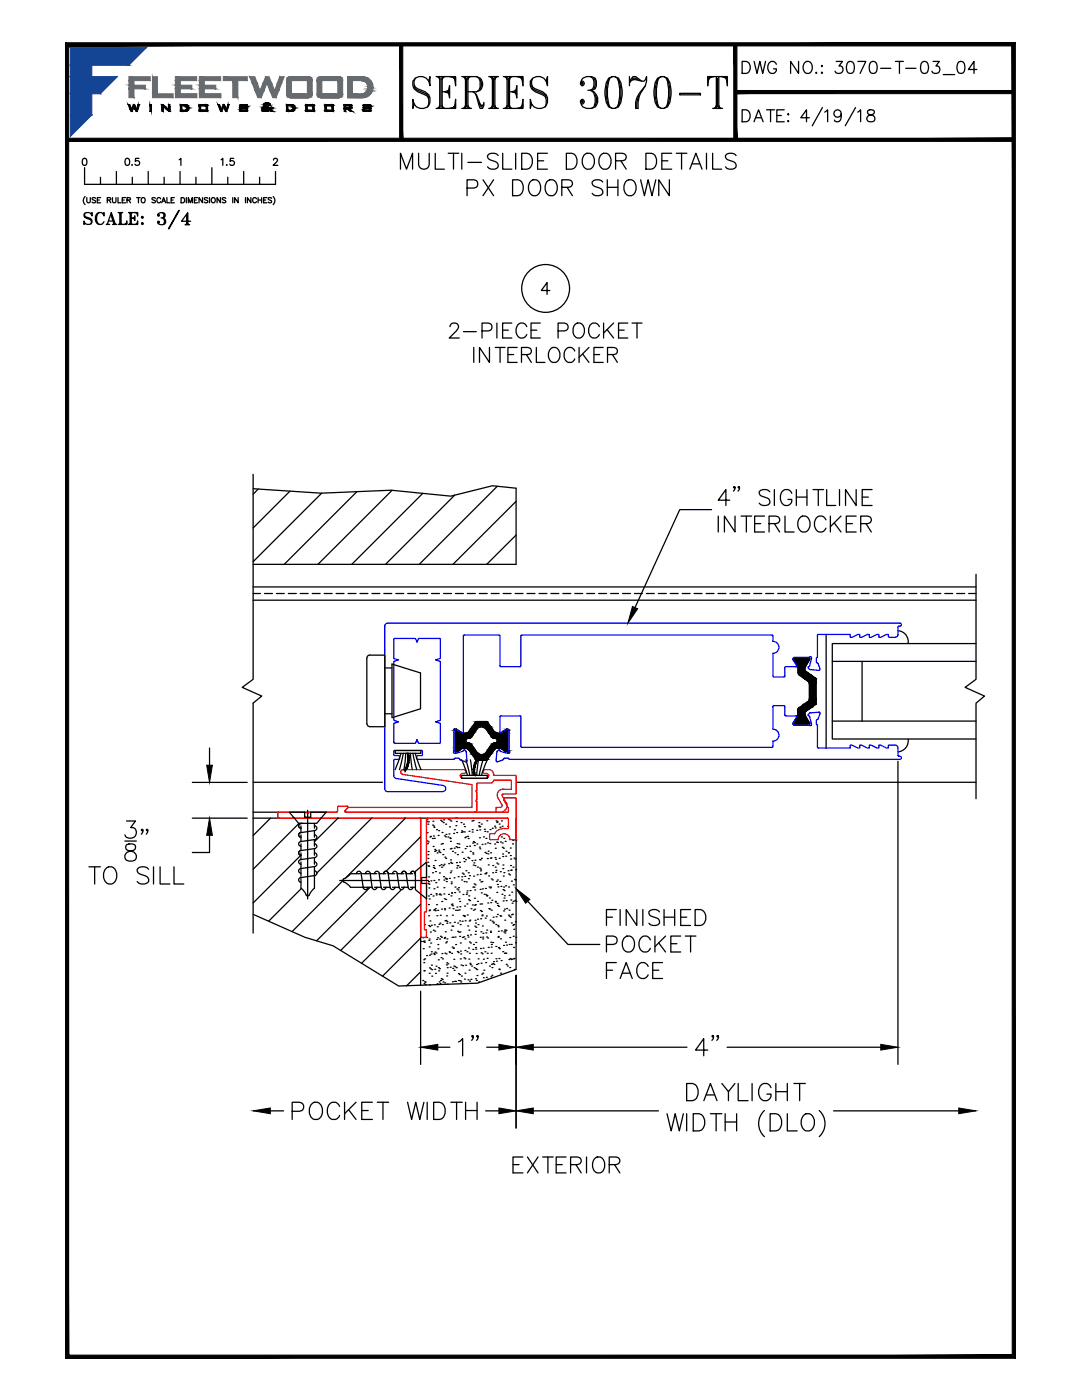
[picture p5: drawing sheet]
<svg xmlns="http://www.w3.org/2000/svg" width="216mm" height="279mm" viewBox="0 0 216 279" stroke-linecap="round" stroke-linejoin="round" font-family="sans-serif">
<defs><g id="words">
<text font-size="10.6" x="81.1" y="22.9">SERIES 3070-T</text>
<text font-size="7.1" x="30.3" y="46.9">3/4</text>
<g font-size="6.6">
<text x="88.5" y="68.8">2-PIECE POCKET</text>
<text x="101.2" y="235.3">EXTERIOR</text>
</g>
<g font-size="6.2">
<text x="165.5" y="16.2">3070-T-03_04</text>
<text x="93.1" y="73.4">INTERLOCKER</text>
</g>
<text font-size="5.7" x="146.8" y="15.9">DWG NO.:</text>
<g font-size="5.3">
<text x="146.8" y="25.4">DATE:</text>
<text x="15.5" y="45.9">SCALE:</text>
</g>
<text font-size="4.4" x="23.6" y="34.2">0.5</text>
</g></defs>
<!-- layer: MISC -->
<g fill="none" stroke="#000" stroke-width=".25">
<path d="M50.5 97.5l13.6 .9 13.9-.6 11.9 1.2 8.4-2.1 4.7 .5v15.2h-52.5M50.5 94.7v40.9l-2.2 1.6 3.9 1.7-1.7 1.4v45.9M51.5 97.6l-1 1M57.9 98l-7.4 7.4M64.2 98.4l-13.7 13.7M71.2 98.1l-14.5 14.5M78.2 97.9l-14.8 14.7M84.4 98.5l-14.2 14.1M90.7 98.8l-13.8 13.8M99.2 97l-15.5 15.6M103 106.8l-5.9 5.8M103 100.1l-12.6 12.5"/>
<path d="M73.2 131.3v13.1M73.2 131.3a.55 .55 0 0 1 .6-.6h3v14.3h-3a.58 .58 0 0 1-.6-.6M76.8 133.3h1.4M78.2 132.5l5.7 1.8v7.2l-5.7 1.7zM76.8 142.5h1.4M50.5 163.3h50.8M54 163.3l-3.5 3.4M57.7 162.1h3.1v1h1.2v-1h3.1l-1.9 2.2h-3.6zM59.7 164.3l-9.2 9.2M60 170.7l-9.5 9.5M60.1 175.4v1.9l.6 .6 .6 .8M60.1 170.2v1.3a.48 .48 0 0 0-.5 .5 .48 .48 0 0 0 .5 .5"/>
<path d="M60.1 172v1.3a.48 .48 0 0 0-.5 .5 .48 .48 0 0 0 .5 .5M60.1 168.4v1.3a.48 .48 0 0 0-.5 .5 .48 .48 0 0 0 .5 .5M60.1 164.4v-.1a.48 .48 0 0 0-.5 .5 .48 .48 0 0 0 .5 .5M60.1 164.8v1.4M60.1 166.6v1.4M60.1 173.6v1.3M60.1 175.1a.48 .48 0 0 0-.5 .5 .48 .48 0 0 0 .5 .5M60.1 167.9a.48 .48 0 0 0-.5 .5 .48 .48 0 0 0 .5 .5M60.1 166.1a.48 .48 0 0 0-.5 .5 .48 .48 0 0 0 .5 .5M60.1 177.3l-6.5 6.6M60.4 164.3l-.4 .1M61.3 178.8h.2"/>
<path d="M61.4 161.7v17.7M62.7 164.3v1M62.8 173.8a.48 .48 0 0 1 .4 .5 .48 .48 0 0 1-.4 .4M62.8 172a.48 .48 0 0 1 .4 .5 .48 .48 0 0 1-.5 .5l.1 4.3-1.3 1.4M62.8 170.2a.48 .48 0 0 1 .4 .5 .48 .48 0 0 1-.4 .5l-.1 1.3M62.8 168.4a.48 .48 0 0 1 .4 .5 .48 .48 0 0 1-.4 .5l-.1 1.3M62.8 166.6a.48 .48 0 0 1 .4 .5 .48 .48 0 0 1-.4 .5l-.1 1.3M62.8 164.8a.48 .48 0 0 1 .4 .5 .48 .48 0 0 1-.4 .5l-.1 1.3M62.8 165.8l-2.8 .4M62.8 174.7l-2.8 .5M62.8 171.2l-2.8 .4M62.8 172.9l-2.8 .5"/>
<path d="M62.8 169.4l-2.8 .4M62.8 167.6l-2.8 .4M67.4 163.3l-4.7 4.7M67.8 175.7h17.7M68.4 175.7l-10.1 10.2M68.6 176l.7 .4 .6 .7M69.9 177.1h4.4M71.1 174.4a.48 .48 0 0 1 .5-.5 .48 .48 0 0 1 .5 .5M71.8 174.4h-1.9l-.6 .6-.8 .5v.3l.1 .2M72.1 174.3l.4 2.8M72.3 174.4h1.3M72.5 177.1a.48 .48 0 0 0 .4 .4 .48 .48 0 0 0 .5-.4"/>
<path d="M72.9 174.4a.48 .48 0 0 1 .5-.5 .48 .48 0 0 1 .5 .5h1.3M73.9 174.3l.4 2.8M73.9 177.1l-10.7 10.7M74.2 163.3l-11 10.9M74.3 177.1a.48 .48 0 0 0 .4 .4 .48 .48 0 0 0 .5-.4M74.7 177.1h1.4M74.7 174.4a.48 .48 0 0 1 .5-.5 .48 .48 0 0 1 .5 .5h1.3M75.7 174.3l.4 2.8M76.1 177.1a.48 .48 0 0 0 .4 .4 .48 .48 0 0 0 .5-.4M76.5 177.1h1.3M76.5 174.4a.48 .48 0 0 1 .5-.5 .48 .48 0 0 1 .5 .5h1.3M77.5 174.3l.4 2.8"/>
<path d="M77.9 177.1a.48 .48 0 0 0 .4 .4 .48 .48 0 0 0 .5-.4M78.3 177.1h1.3M78.3 174.4a.48 .48 0 0 1 .5-.5 .48 .48 0 0 1 .5 .5h1.3M79.2 174.3l.5 2.8M79.7 177.1a.48 .48 0 0 0 .4 .4 .48 .48 0 0 0 .5-.4M80.1 177.1h1.3M80.1 177.5l-12.1 12.2M80.1 174.4a.48 .48 0 0 1 .5-.5 .48 .48 0 0 1 .5 .5h1.3M80.6 177.1h.1M80.9 163.3l-12 11.9M81 174.3l.5 2.8M81.4 177.1a.48 .48 0 0 0 .5 .4 .48 .48 0 0 0 .5-.4"/>
<path d="M81.9 177.1h1M81.9 174.4a.48 .48 0 0 1 .5-.5 .48 .48 0 0 1 .5 .5M82.8 174.4h.1M82.8 174.3l.1 .5M82.9 173.9l2.2-1.8v3h-1v1.2h1v3.1l-2.2-1.9zM83.9 167l-6.9 6.9M83.9 163.3v33.3M85.2 164h.1M85.2 163.6h.1M85.2 166.2h.1M85.2 167.8h.1M85.3 168.4h.1"/>
<path d="M85.3 172.1h.1M85.4 170.6h.1M85.4 164.5h.1M85.4 171.3h.1M85.4 176.3h.1M85.4 169.9h.1M85.4 172.8h.1M85.4 168h.1M85.5 164h.1M85.5 178.8h.1M85.5 175.9h.1M85.5 175h.1"/>
<path d="M85.5 172.9h.1M85.6 177.2h.1M85.6 176.5h.1M85.6 179.4h.1M85.8 167h.1M85.9 166.9h.1M85.9 178.5h.1M86 175.8h.1M86.3 167.3h.1M86.3 174.2h.1M86.3 164.7h.1M86.4 163.9h.1"/>
<path d="M86.4 178.8h.1M86.4 168.9h.1M86.5 172.8h.1M86.5 173.1h.1M86.5 166.9h.1M86.5 164.9h.1M86.6 175.7h.1M86.6 165.1h.1M86.6 177.4h.1M86.7 167.3h.1M86.7 173.3h.1M86.7 169.9h.1"/>
<path d="M86.7 169.5h.1M86.8 171.7h.1M86.9 173.9h.1M87 169.8h.1M87 176.1h.1M87 178.3h.1M87 178.6h.1M87.1 165.6h.1M87.2 170.2h.1M87.2 177.1h.1M87.4 166.7h.1M87.5 175.6h.1"/>
<path d="M87.5 165.8h.1M87.5 169.7h.1M87.6 170h.1M87.6 178.5h.1M87.7 172.8h.1M87.7 174.2h.1M87.7 178.4h.1M87.8 170.2h.1M87.9 163.7h.1M87.9 178.6h.1M88 172.6h.1M88 168.5h.1"/>
<path d="M88.1 173.1h.1M88.1 163.9h.1M88.1 179.9h.1M88.2 166.1h.1M88.3 168.4h.1M88.4 170.6h.1M88.4 172.8h.1M88.4 164.2h.1M88.5 169.5h.1M88.5 175h.1M88.5 163.6h.1M88.6 178.4h.1"/>
<path d="M88.6 177.2h.1M88.6 175.6h.1M88.6 172.5h.1M88.6 179.4h.1M88.7 166.8h.1M88.8 171.1h.1M88.8 175.3h.1M88.9 167h.1M88.9 164.5h.1M88.9 179.5h.1M88.9 171.3h.1M89 166.5h.1"/>
<path d="M89 175.4h.1M89.1 175.9h.1M89.1 175.4h.1M89.4 167h.1M89.5 163.5h.1M89.5 178.5h.1M89.5 172.4h.1M89.6 166.4h.1M89.7 175.3h.1M89.7 165h.1M89.8 167.2h.1M89.8 163.7h.1"/>
<path d="M89.8 169.4h.1M89.8 167.3h.1M89.9 174.2h.1M89.9 167.9h.1M89.9 171.6h.1M89.9 172.1h.1M90 163.8h.1M90 173.8h.1M90 178.8h.1M90 169.3h.1M90 176.4h.1M90 176h.1"/>
<path d="M90.1 178.2h.1M90.1 172.3h.1M90.3 169.9h.1M90.5 166.3h.1M90.6 175.2h.1M90.6 169.3h.1M90.7 165.6h.1M90.7 178.1h.1M90.8 170.2h.1M90.8 177h.1M91 164.8h.1M91 163.3h.1"/>
<path d="M91 169h.1M91.1 164h.1M91.1 172.2h.1M91.1 166.2h.1M91.1 173.2h.1M91.2 177.4h.1M91.2 168.4h.1M91.2 172.8h.1M91.2 169.2h.1M91.3 170.6h.1M91.4 172.8h.1M91.4 177.6h.1"/>
<path d="M91.4 175h.1M91.5 177.2h.1M91.5 169.1h.1M91.6 179.4h.1M91.6 168.4h.1M91.6 178h.1M91.7 172.1h.1M91.7 173.1h.1M91.7 179.9h.1M92 164.2h.1M92.1 166.1h.1M92.1 165.8h.1"/>
<path d="M92.1 175.6h.1M92.1 175h.1M92.2 170.1h.1M92.2 174.3h.1M92.3 166h.1M92.4 178.5h.1M92.5 174.5h.1M92.5 164.5h.1M92.5 171.3h.1M92.6 172h.1M92.6 175.9h.1M92.6 166h.1"/>
<path d="M92.7 165h.1M92.7 174.9h.1M92.8 167.2h.1M92.8 169.4h.1M92.9 171.6h.1M92.9 167h.1M93 173.8h.1M93 176h.1M93.1 178.5h.1M93.1 168.9h.1M93.1 178.2h.1M93.2 177.8h.1"/>
<path d="M93.3 166.9h.1M93.3 171.1h.1M93.4 167.3h.1M93.4 174.2h.1M93.5 175.4h.1M93.5 179.6h.1M93.5 178.8h.1M93.6 171.3h.1M93.6 165.9h.1M93.7 174.8h.1M93.7 168.9h.1M93.7 179.7h.1"/>
<path d="M93.8 177.7h.1M93.8 169.9h.1M94.2 163.8h.1M94.2 171.8h.1M94.2 166h.1M94.2 165.6h.1M94.3 168.3h.1M94.3 170.2h.1M94.3 177h.1M94.4 170.5h.1M94.4 163.8h.1M94.4 172.7h.1"/>
<path d="M94.4 168h.1M94.5 174.9h.1M94.6 172.2h.1M94.6 177.1h.1M94.6 176.4h.1M94.6 168.7h.1M94.7 179.3h.1M94.7 168.1h.1M94.7 177.6h.1M94.8 171.7h.1M94.8 172.8h.1M94.8 176.6h.1"/>
<path d="M95.1 165.7h.1M95.1 168.4h.1M95.2 174.6h.1M95.3 173.1h.1M95.3 179.9h.1M95.5 164.8h.1M95.5 164.2h.1M95.6 165h.1M95.7 169.1h.1M95.7 167.2h.1M95.7 171.6h.1M95.7 175.6h.1"/>
<path d="M95.7 173.2h.1M95.7 165.6h.1M95.7 169.4h.1M95.7 165h.1M95.8 177.5h.1M95.8 174.5h.1M95.8 171.6h.1M95.9 173.8h.1M95.9 173.5h.1M96 176h.1M96 178.2h.1M96 164.5h.1"/>
<path d="M96.1 171.3h.1M96.2 175.9h.1M96.2 168.5h.1M96.3 177.4h.1M96.5 167h.1M96.6 178.5h.1M96.7 165.5h.1M96.7 174.4h.1M96.7 165.9h.1M96.8 168.4h.1M96.8 170.1h.1M96.9 177.3h.1"/>
<path d="M96.9 174.4h.1M96.9 178.6h.1M97 167.3h.1M97 174.2h.1M97 170.3h.1M97.1 178.8h.1M97.1 163.8h.1M97.2 178.7h.1M97.2 166h.1M97.2 171.3h.1M97.3 168.2h.1M97.3 170.4h.1"/>
<path d="M97.4 169.9h.1M97.4 172.6h.1M97.5 174.8h.1M97.6 177h.1M97.6 179.2h.1M97.7 168.3h.1M97.8 165.6h.1M97.8 177.2h.1M97.8 171.3h.1M97.9 170.2h.1M97.9 177h.1M98 171.2h.1"/>
<path d="M98 175.4h.1M98.2 179.7h.1M98.2 165.3h.1M98.2 175.6h.1M98.3 174.2h.1M98.3 172.7h.1M98.7 164.9h.1M98.7 168.4h.1M98.8 171.2h.1M98.8 165.2h.1M98.8 173.1h.1M98.8 169.3h.1"/>
<path d="M98.8 179.9h.1M98.9 174.1h.1M98.9 171.5h.1M99 173.7h.1M99 163.8h.1M99 175.9h.1M99.1 168.1h.1M99.1 178.1h.1M99.1 164.1h.1M99.1 172.3h.1M99.2 164h.1M99.2 176.5h.1"/>
<path d="M99.3 175.6h.1M99.3 168.1h.1M99.3 172.4h.1M99.4 177h.1M99.6 164.5h.1M99.6 171.3h.1M99.7 165.1h.1M99.7 175.9h.1M99.8 174h.1M99.9 168h.1M100 176.9h.1M100 167h.1"/>
<path d="M100.1 163.8h.1M100.2 178.5h.1M100.2 164.9h.1M100.2 168.2h.1M100.2 169.1h.1M100.3 170.4h.1M100.3 170.9h.1M100.3 173.4h.1M100.4 172.6h.1M100.4 177.5h.1M100.4 179.8h.1M100.4 174.8h.1"/>
<path d="M100.4 169.3h.1M100.5 177h.1M100.5 167.3h.1M100.5 174.2h.1M100.6 179.2h.1M100.6 177.7h.1M100.7 178.8h.1M100.8 167.9h.1M100.9 176.8h.1M100.9 170.9h.1M101 169.9h.1M101 179.7h.1"/>
<path d="M101.3 164.9h.1M101.4 173.8h.1M101.4 170.2h.1M101.5 170.2h.1M101.5 177h.1M101.5 174.4h.1M101.6 178.7h.1M101.7 174.6h.1M101.8 169.2h.1M101.8 170.7h.1M101.9 172.7h.1M101.9 171.4h.1"/>
<path d="M101.9 179.6h.1M102 173.7h.1M102 173.6h.1M102 175.8h.1M102.1 178.1h.1M102.3 168.4h.1M102.3 167.7h.1M102.4 173.1h.1M102.4 179.9h.1M102.4 176.6h.1M102.6 171.3h.1M102.7 175.5h.1"/>
<path d="M102.7 179.7h.1M102.8 171.4h.1M102.8 175.6h.1M102.9 173.6h.1M102.9 167.6h.1M102.9 179.9h.1M103 163.3v30.2l-7.7 2.7-15.8 .6-13-8-5.7-1.8-10.3-4.5M83.9 193.9l-2.8 2.8M83.9 180.5l-11.8 11.8M83.9 187.2l-7.6 7.6M84.1 187.9h.1M84.4 195.7h.1"/>
<path d="M84.4 187.1h.1M84.4 187.9h.1M84.5 189.3h.1M84.5 191.5h.1M84.6 192.1h.1M84.6 193.7h.1M84.6 196.3h.1M84.6 187.8h.1M84.6 188.1h.1M84.7 196h.1M84.7 184.5h.1M84.7 191.4h.1"/>
<path d="M84.8 196.5h.1M84.8 196h.1M85.1 190.7h.1M85.1 187.1h.1M85.5 180.5h.1M85.5 182.8h.1M85.5 184.7h.1M85.6 187.7h.1M85.6 181.8h.1M85.6 187.4h.1M85.6 189h.1M85.6 194.2h.1"/>
<path d="M85.7 196.5h.1M85.7 193.2h.1M85.7 190.6h.1M85.7 181.6h.1M85.7 184.9h.1M85.8 183.8h.1M85.9 186h.1M85.9 193.4h.1M85.9 188.2h.1M86 190.4h.1M86.1 184.7h.1M86.1 189.9h.1"/>
<path d="M86.1 192.6h.1M86.2 194.8h.1M86.2 193.5h.1M86.4 185.6h.1M86.6 181.6h.1M86.6 190.3h.1M86.6 190.5h.1M86.7 184.6h.1M86.7 193.4h.1M86.7 185.8h.1M86.8 190h.1M86.9 181.4h.1"/>
<path d="M86.9 181.8h.1M86.9 194.3h.1M87 190.2h.1M87 192.8h.1M87.1 180.5h.1M87.1 187.5h.1M87.2 182.7h.1M87.2 196.3h.1M87.3 185h.1M87.3 187.2h.1M87.3 181.7h.1M87.4 188.5h.1"/>
<path d="M87.4 189.4h.1M87.5 191.6h.1M87.5 193.1h.1M87.5 193.8h.1M87.6 184.5h.1M87.6 196h.1M87.7 193.3h.1M87.7 187.4h.1M87.8 184.2h.1M87.8 196.3h.1M87.8 182.7h.1M87.9 186.9h.1"/>
<path d="M87.9 195.7h.1M88 191.1h.1M88 195.3h.1M88.1 181.4h.1M88.1 187h.1M88.2 190.3h.1M88.2 195.5h.1M88.3 184.5h.1M88.3 191.4h.1M88.4 196h.1M88.6 187.3h.1M88.7 181.4h.1"/>
<path d="M88.7 181.6h.1M88.7 187.1h.1M88.7 196.1h.1M88.8 183.8h.1M88.8 190.2h.1M88.9 186h.1M88.9 188.2h.1M89 183.7h.1M89 190.4h.1M89.1 192.6h.1M89.1 182.8h.1M89.1 188h.1"/>
<path d="M89.1 194.8h.1M89.1 192.1h.1M89.2 184.3h.1M89.2 187.4h.1M89.2 183.9h.1M89.2 194.2h.1M89.2 193.1h.1M89.2 196.4h.1M89.3 192.4h.1M89.6 181.2h.1M89.6 189.9h.1M89.7 190.1h.1"/>
<path d="M89.8 184.2h.1M89.8 193h.1M90 185.6h.1M90.1 180.6h.1M90.1 190.3h.1M90.2 184.8h.1M90.2 180.4h.1M90.2 187.1h.1M90.2 189h.1M90.3 182.6h.1M90.3 195.9h.1M90.3 180.8h.1"/>
<path d="M90.3 184.8h.1M90.3 193.3h.1M90.4 187h.1M90.4 181.4h.1M90.4 189.2h.1M90.5 189.2h.1M90.6 191.4h.1M90.6 192.8h.1M90.6 193.7h.1M90.7 184.1h.1M90.7 195.9h.1M90.8 192.9h.1"/>
<path d="M90.8 187h.1M90.9 181.7h.1M90.9 195.9h.1M90.9 188.5h.1M91 193.1h.1M91.2 181h.1M91.3 189.9h.1M91.3 181.7h.1M91.3 185.9h.1M91.3 184.2h.1M91.4 190.1h.1M91.5 194.3h.1"/>
<path d="M91.5 195.7h.1M91.5 186.1h.1M91.6 181.6h.1M91.7 194.5h.1M91.7 183.8h.1M91.7 186.9h.1M91.8 181h.1M91.8 186h.1M91.8 195.7h.1M91.8 184.5h.1M91.8 188.2h.1M91.8 189.8h.1"/>
<path d="M91.8 191.4h.1M91.9 190.4h.1M92 196h.1M92 192.6h.1M92.1 194.8h.1M92.2 183.9h.1M92.3 187.1h.1M92.3 192.7h.1M92.4 182.7h.1M92.5 187h.1M92.6 191.2h.1M92.6 182.8h.1"/>
<path d="M92.6 182.9h.1M92.7 195.4h.1M92.7 180.8h.1M92.8 187.4h.1M92.8 189.7h.1M92.8 191.3h.1M92.8 194.2h.1M92.8 183.8h.1M92.9 192.6h.1M93.2 180.4h.1M93.2 189.9h.1M93.2 182.6h.1"/>
<path d="M93.3 186.7h.1M93.3 184.8h.1M93.4 195.5h.1M93.4 187h.1M93.5 189.2h.1M93.5 191.4h.1M93.6 185.6h.1M93.6 193.6h.1M93.6 183.8h.1M93.7 188h.1M93.7 190.2h.1M93.7 195.8h.1"/>
<path d="M93.8 183.6h.1M93.8 192.3h.1M93.8 192.5h.1M93.9 186.6h.1M93.9 188.2h.1M94 195.4h.1M94 181.4h.1M94.1 192.8h.1M94.3 180.6h.1M94.3 189.5h.1M94.4 181.6h.1M94.5 188.5h.1"/>
<path d="M94.6 193.1h.1M94.7 180.7h.1M94.7 181.5h.1M94.7 184.8h.1M94.8 183.7h.1M94.8 186.5h.1M94.9 180.5h.1M94.9 185.9h.1M94.9 189.1h.1M94.9 184.2h.1M94.9 195.3h.1M94.9 193.3h.1"/>
<path d="M94.9 188.1h.1M94.9 189.4h.1M95 185.1h.1M95 190.3h.1M95 195.7h.1M95.1 192.5h.1M95.1 193.5h.1M95.2 194.7h.1M95.3 183.4h.1M95.4 184.5h.1M95.4 192.3h.1M95.4 191.4h.1"/>
<path d="M95.5 196h.1M95.8 180.4h.1M95.8 187.1h.1M95.8 181.7h.1M95.9 189.3h.1M95.9 183.4h.1M96 186h.1M96 192.2h.1M96 190.2h.1M96.1 181.9h.1M96.1 180.4h.1M96.1 194.4h.1"/>
<path d="M96.2 182.6h.1M96.2 182.8h.1M96.2 190.3h.1M96.2 184.8h.1M96.3 187h.1M96.3 187.4h.1M96.3 194.2h.1M96.4 186.3h.1M96.4 189.2h.1M96.4 195.1h.1M96.5 191.4h.1M96.5 193.6h.1"/>
<path d="M96.8 189.9h.1M96.8 183.2h.1M96.9 192.1h.1M96.9 186.2h.1M97 195h.1M97.1 182.8h.1M97.1 187h.1M97.1 185.6h.1M97.2 191.3h.1M97.2 190.2h.1M97.2 195.4h.1M97.3 187.2h.1"/>
<path d="M97.3 180.2h.1M97.4 189.1h.1M97.5 181.3h.1M97.7 192.8h.1M97.7 181.4h.1M97.8 183.6h.1M97.9 185.8h.1M97.9 186.1h.1M97.9 180.1h.1M97.9 188h.1M98 194.9h.1M98 190.2h.1"/>
<path d="M98 189h.1M98 181.6h.1M98 188.5h.1M98.1 192.4h.1M98.2 194.6h.1M98.2 193.1h.1M98.2 183.9h.1M98.3 188.1h.1M98.3 192.3h.1M98.4 183h.1M98.4 184h.1M98.4 184.2h.1"/>
<path d="M98.5 191.9h.1M98.6 192.5h.1M98.9 180h.1M98.9 184.5h.1M98.9 188.9h.1M99 191.3h.1M99 183h.1M99.1 191.8h.1M99.2 180.3h.1M99.3 182.5h.1M99.3 180.7h.1M99.3 184.7h.1"/>
<path d="M99.4 187.1h.1M99.4 186.9h.1M99.4 185h.1M99.4 185.9h.1M99.4 189.1h.1M99.5 189.1h.1M99.5 180.9h.1M99.5 191.3h.1M99.5 193.4h.1M99.6 193.5h.1M99.7 189.3h.1M99.8 182.7h.1"/>
<path d="M99.9 187.4h.1M99.9 194.2h.1M99.9 182.8h.1M100 191.7h.1M100 185.8h.1M100.3 189.9h.1M100.5 188.7h.1M100.5 181.8h.1M100.5 186h.1M100.7 181.4h.1M100.7 190.2h.1M100.7 185.6h.1"/>
<path d="M100.7 183.6h.1M100.7 186.2h.1M100.8 185.8h.1M100.8 190.2h.1M100.9 188h.1M100.9 190.2h.1M101 185.6h.1M101 192.5h.1M101.1 188.6h.1M101.1 181.3h.1M101.2 192.8h.1M101.5 182.6h.1"/>
<path d="M101.5 191.5h.1M101.6 181.6h.1M101.6 188.5h.1M101.6 182.9h.1M101.7 193.1h.1M101.7 187.1h.1M101.8 191.3h.1M101.8 183h.1M102 191.5h.1M102 188.5h.1M102 184.2h.1M102 182.6h.1"/>
<path d="M102.1 191.4h.1M102.2 180.3h.1M102.3 182.5h.1M102.3 184.7h.1M102.4 186.9h.1M102.5 189.1h.1M102.5 184.5h.1M102.5 191.3h.1M102.5 185.5h.1M102.6 193.5h.1M102.8 184h.1M102.9 188.1h.1"/>
<path d="M102.9 187.1h.1"/>
</g>
<!-- layer: SILL-PAN -->
<g fill="none" stroke="#000" stroke-width=".25">
<path d="M50.5 117.1h144.3M50.5 119.8h144.3M50.5 118.4h1.5M52.8 118.4h1.6M55.1 118.4h1.6M57.5 118.4h1.6M59.9 118.4h1.6M62.3 118.4h1.6M64.7 118.4h1.6M67.1 118.4h1.5M69.5 118.4h1.5M71.8 118.4h1.6"/>
<path d="M74.2 118.4h1.6M76.6 118.4h1.6M79 118.4h1.6M81.3 118.4h1.6M83.7 118.4h1.6M86.1 118.4h1.6M88.5 118.4h1.6M90.9 118.4h1.6M93.3 118.4h1.6M95.6 118.4h1.6M98 118.4h1.6M100.4 118.4h1.6"/>
<path d="M102.8 118.4h1.6M105.2 118.4h1.5M107.6 118.4h1.5M109.9 118.4h1.6M112.3 118.4h1.6M114.7 118.4h1.6M117.1 118.4h1.6M119.4 118.4h1.6M121.8 118.4h1.6M124.2 118.4h1.6M126.6 118.4h1.6M129 118.4h1.6"/>
<path d="M131.4 118.4h1.5M133.7 118.4h1.6M136.1 118.4h1.6M138.5 118.4h1.6M140.9 118.4h1.6M143.3 118.4h1.5M145.6 118.4h1.6M148 118.4h1.6M150.4 118.4h1.6M152.8 118.4h1.6M155.2 118.4h1.6M157.5 118.4h1.6"/>
<path d="M159.9 118.4h1.6M162.3 118.4h1.6M164.7 118.4h1.6M167.1 118.4h1.6M169.5 118.4h1.5M171.8 118.4h1.6M174.2 118.4h1.6M176.6 118.4h1.6M179 118.4h1.6M181.4 118.4h1.5M183.7 118.4h1.6M186.1 118.4h1.6"/>
<path d="M188.5 118.4h1.6M190.9 118.4h1.6M193.3 118.4h1.5M50.5 156.1h25.8M103 156.1h91.8M50.5 162.1h16.7"/>
</g>
<!-- layer: GLASS-VINYL -->
<path d="M194.8 114.6v21l-2.2 1.6 3.8 1.7-1.6 1.4v19.1M164.8 126.6v22.7" fill="none" stroke="#000" stroke-width=".25"/>
<!-- layer: FRAME -->
<g fill="none" stroke="#f00" stroke-width=".25">
<path d="M92.3 155.3h4.8M92.3 155.3a.47 .47 0 0 1-.5-.5 .47 .47 0 0 1 .5-.4h.3a.38 .38 0 0 0 .4-.4 .38 .38 0 0 0-.4-.4h-12.2a.49 .49 0 0 0-.4 .4 .49 .49 0 0 0 .4 .6l13.8 2v4.5h-24.7l-.6 .7 .5-.7-.1-.2M95.1 160v1.6l-.2 .4-.2 .1M95.1 158.1v1.5M95.2 157.7l-.2 .2 .2 .2M95.2 159.6l-.2 .2 .2 .2M97.1 155.3a.48 .48 0 0 0 .4-.5 .48 .48 0 0 0-.4-.5l-.3 .1a.39 .39 0 0 1-.4-.4 .39 .39 0 0 1 .4-.4 1.33 1.33 0 0 1 1.6 .6l.1 .5h4.5v3.8h-2.6M98 156.3h-2.9v1.4M98 156.3a.45 .45 0 0 0 .5-.6h3.5v1.8h-1.6M100.2 158.8l.8 1.4M100.4 157.5h.1M100.4 158.5l-.2 .1v.2"/>
<path d="M100.4 157.5a1.16 1.16 0 0 0-1 1.7l.9 1.6-.4 .3h-.9v1h1.3l.5-.5M67.2 162.1h-5.5l-.3 .3-.3-.3h-5.5l-.2 .2v.8l.2 .2h28.3v23.5M67.4 161.1v.8M67.4 161.9l-.2 .2M67.5 160.9h1.8M67.6 160.9l-.2 .2M68.9 161.7l-.1 .3 .2 .1M100.6 165.4h.7l.2-.2v-1.7l-.2-.2h-16.1l-.1 18.7h-.4v3.6h.4v1.2l-.2 .3h-.7l-.2-.3M100.6 165.3a2.23 2.23 0 0 0-1.9 1.1h-1v1.1l1.7 .1M101 160.2a1.15 1.15 0 0 1-.1 1.4M101.5 161.9l-.2 .2h-32.3M101.5 161.9v-.6l-1-1.6v-.3l.3-.2 2.1 .1 .1 8.1"/>
<path d="M103 167.4l-.2 .2h-1a1.17 1.17 0 0 0-1.2-1.2 1.17 1.17 0 0 0-1.2 1.2"/>
</g>
<!-- layer: 0 -->
<path d="M166.1 132h28.7M172 132v11.9M179.2 125.9a2.21 2.21 0 0 1 2 2.5M194.8 128.4h-28.7v19.1h28.7M166.1 143.9h28.7M181.2 147.5a2.21 2.21 0 0 1-2 2.5" fill="none" stroke="#000" stroke-width=".25"/>
<!-- layer: I-STRUT -->
<g fill="#000" stroke="#000" stroke-width=".2">
<path d="M158.5 131.3h2.9zM158.6 131.2h2.7zM90.9 150.1h.2zM91 150.1h.1zM101 150h.6zM101.2 150.2h.2z"/>
<path d="M159.2 133.3l1.4 .6v-.6zM159.2 133.3l1.4 .6h-1.4z"/>
<path d="M159.2 133.9l1.8 .3-.4-.3zM159.2 133.9l1.8 .3h-1.8z"/>
<path d="M159.2 134.2l2 .1-.2-.1zM159.2 134.2l2 .1h-1.9z"/>
<path d="M159.3 134.3l2.1 .1-.2-.1zM159.3 134.3l2.1 .1h-2.1z"/>
<path d="M158.6 131.2h2.7zM158.6 131.2h2.7zM158.6 131.2h2.7z"/>
<path d="M158.6 131.2l2.8 .1zM158.5 131.3h2.9zM158.5 131.3h2.9z"/>
<path d="M158.5 131.3h2.9zM158.5 131.3h2.9zM158.5 131.3h2.9zM158.5 131.3h2.9z"/>
<path d="M158.5 131.3h3zM158.4 131.3h3.1zM158.4 131.3h3.1zM158.4 131.3h3.1z"/>
<path d="M159.3 134.4l2.3 .2-.2-.2zM159.3 134.4l2.3 .2h-2.2z"/>
<path d="M158.4 131.3l3.1 .1zM158.4 131.3l3.1 .1zM158.4 131.4h3.1zM158.4 131.4h3.1z"/>
<path d="M158.4 131.4h3.1zM158.4 131.4h3.1zM158.4 131.4h3.1zM158.4 131.4h3.1z"/>
<path d="M158.3 131.7h3.2zM158.3 131.7h3.2zM158.3 131.7h3.2zM158.3 131.7h3.2z"/>
<path d="M158.3 131.7h3.2zM158.3 131.7h3.2z"/>
<path d="M158.3 131.7l3.2 .1zM158.3 131.7l3.2 .1z"/>
<path d="M158.4 131.8l2.2 1.5 .9-1.5zM158.4 131.8l2.2 1.5h-1.4z"/>
<path d="M158.3 131.7h3.2zM158.3 131.7h3.2zM158.3 131.7h3.2zM158.3 131.7h3.2z"/>
<path d="M158.3 131.7h3.2zM158.3 131.7h3.2z"/>
<path d="M158.4 131.4l3.1 .1zM158.4 131.4l3.1 .1zM158.3 131.5h3.2zM158.3 131.5h3.2z"/>
<path d="M158.3 131.5h3.2zM158.3 131.5h3.2z"/>
<path d="M158.3 131.6h3.2zM158.3 131.6h3.2z"/>
<path d="M158.3 131.6h3.2zM158.3 131.6h3.2zM158.3 131.6h3.2zM158.3 131.6h3.2z"/>
<path d="M158.3 131.6h3.2zM158.3 131.6l3.2 .1z"/>
<path d="M158.3 131.5h3.2zM158.3 131.5h3.2z"/>
<path d="M158.3 131.5h3.2zM158.3 131.5h3.2z"/>
<path d="M158.3 131.5h3.2zM158.3 131.5l3.2 .1zM158.3 131.6h3.2zM158.3 131.6h3.2z"/>
<path d="M159.4 134.6l2.4 .1zM159.4 134.6l2.4 .1h-2.4z"/>
<path d="M159.4 134.7l2.5 .1zM159.4 134.7l2.5 .1z"/>
<path d="M159.6 134.8l3.2 .6-.9-.6zM159.6 134.8l3.2 .6h-2.4z"/>
<path d="M160.4 135.4h2.4zM160.4 135.4h2.4z"/>
<path d="M160.4 135.4h2.4zM160.4 135.4h2.4z"/>
<path d="M160.5 135.4l2.3 .1zM160.5 135.4l2.3 .1z"/>
<path d="M160.5 135.5h2.3zM160.5 135.5h2.3z"/>
<path d="M160.6 135.5l2.2 .1zM160.6 135.5l2.2 .1z"/>
<path d="M160.7 135.6l2.1 .3v-.3zM160.7 135.6l2.1 .3h-1.6z"/>
<path d="M161.2 135.9l1.6 .1zM161.2 135.9l1.6 .1z"/>
<path d="M161.3 136l1.5 .1v-.1zM161.3 136l1.5 .1h-1.4z"/>
<path d="M161.4 136.1l1.4 .1v-.1zM161.4 136.1l1.4 .1h-1.4z"/>
<path d="M161.4 136.2l1.4 .2v-.2zM161.4 136.2l1.4 .2h-1.3z"/>
<path d="M161.5 136.4l1.3 .1v-.1zM161.5 136.4l1.3 .1h-1.3z"/>
<path d="M161.5 136.5l1.3 2.9v-2.9zM161.5 136.5l1.3 2.9h-1.3z"/>
<path d="M161.5 139.4l1.3 .2v-.2zM161.5 139.4l1.3 .2h-1.3z"/>
<path d="M161.5 139.6l1.3 .1v-.1zM161.5 139.6l1.3 .1h-1.4z"/>
<path d="M161.4 139.7l1.4 .1v-.1zM161.4 139.7l1.4 .1h-1.4z"/>
<path d="M161.4 139.8l1.4 .2v-.2zM161.4 139.8l1.4 .2h-1.5z"/>
<path d="M161.3 140h1.5zM161.2 140h1.6z"/>
<path d="M90.8 145.4h.1zM90.8 145.4h.1z"/>
<path d="M90.8 145.4h.1zM90.7 145.4h.2z"/>
<path d="M90.7 145.4l.3 .1zM90.7 145.4l.3 .1z"/>
<path d="M90.7 145.5h.3zM90.7 145.5h.3z"/>
<path d="M90.7 145.5h.3zM90.7 145.5h.3z"/>
<path d="M90.7 145.5h.3zM90.7 145.5h.3z"/>
<path d="M90.7 145.5h.3zM90.7 145.5h.3z"/>
<path d="M90.6 145.5h.5zM90.6 145.5h.5z"/>
<path d="M90.6 145.5l.5 .1zM90.6 145.5l.5 .1z"/>
<path d="M90.6 145.6h.5zM90.6 145.6h.5z"/>
<path d="M90.6 145.6h.5zM90.6 145.6h.5z"/>
<path d="M90.6 145.6h.5zM90.6 145.6h.5z"/>
<path d="M90.6 145.6l.5 .1zM90.6 145.6l.5 .1z"/>
<path d="M90.9 150.1h.2zM90.9 150.1h.2zM91 150.1h.1z"/>
<path d="M90.6 145.7h.6zM90.6 145.7h.6z"/>
<path d="M90.9 150h.3zM90.9 150l.2 .1zM90.9 150.1h.2z"/>
<path d="M90.9 150h.3zM90.9 150h.3z"/>
<path d="M90.9 150h.3zM90.9 150h.3zM90.9 150h.3zM90.9 150h.3z"/>
<path d="M90.6 145.7h.6zM90.6 145.7h.6zM90.6 145.7h.6zM90.6 145.7h.6z"/>
<path d="M90.6 145.7h.6zM90.6 145.7h.6z"/>
<path d="M90.8 150h.4zM90.8 150h.4z"/>
<path d="M90.8 150h.4zM90.8 150h.4z"/>
<path d="M90.6 145.7h.7zM90.6 145.7h.7z"/>
<path d="M90.7 150h.5zM90.7 150h.5z"/>
<path d="M90.7 150h.5zM90.7 150h.5z"/>
<path d="M90.8 150h.4zM90.8 150h.4z"/>
<path d="M90.7 149.9h.6zM90.7 149.9l.5 .1z"/>
<path d="M90.7 149.9h.6zM90.7 149.9h.6z"/>
<path d="M90.6 145.7l.8 .1zM90.6 145.7l.8 .1z"/>
<path d="M90.6 149.9h.8zM90.6 149.9h.7z"/>
<path d="M90.6 145.8h.9zM90.6 145.8h.9z"/>
<path d="M90.6 149.9h.8zM90.6 149.9h.8z"/>
<path d="M90.6 145.8l1 .1zM90.6 145.8l1 .1z"/>
<path d="M90.6 149.8h.9zM90.6 149.8l.8 .1z"/>
<path d="M90.6 145.9l1.7 .4-.7-.4zM90.6 145.9l1.7 .4h-1.7z"/>
<path d="M90.6 149.8h1zM90.6 149.8h.9z"/>
<path d="M90.6 149.3l1 .5 .7-.5zM90.6 149.3l1 .5h-1z"/>
<path d="M90.7 147.8l2.2 .1zM90.7 147.8l2.2 .1z"/>
<path d="M90.7 147.9h2.2zM90.7 147.9h2.2z"/>
<path d="M90.7 147.7h2.2zM90.7 147.7l2.2 .1z"/>
<path d="M90.7 147.9l2.3 .1zM90.7 147.9l2.3 .1z"/>
<path d="M90.7 147.6h2.3zM90.7 147.6l2.2 .1z"/>
<path d="M90.7 148l2.3 .1zM90.7 148l2.3 .1z"/>
<path d="M90.7 147.6h2.3zM90.7 147.6h2.3z"/>
<path d="M90.7 148.1h2.4zM90.7 148.1h2.4z"/>
<path d="M90.7 147.5h2.4zM90.7 147.5l2.3 .1z"/>
<path d="M90.7 148.1l2.4 .1zM90.7 148.1l2.4 .1z"/>
<path d="M90.7 147.4h2.4zM90.7 147.4l2.4 .1z"/>
<path d="M90.7 148.2h2.5zM90.7 148.2h2.5z"/>
<path d="M90.7 147.4h2.5zM90.7 147.4h2.4z"/>
<path d="M90.7 148.2l2.6 .1zM90.7 148.2l2.6 .1z"/>
<path d="M90.7 147.4h2.6zM90.7 147.4h2.5z"/>
<path d="M90.7 147.4h2.7zM90.7 147.4h2.9z"/>
<path d="M90.7 147.4h2.7zM90.7 147.4h2.6z"/>
<path d="M90.7 148.3h2.7zM90.7 148.3h2.7z"/>
<path d="M90.7 148.3h2.9zM90.7 148.3h2.9z"/>
<path d="M90.7 148.3h3zM90.7 148.3h3z"/>
<path d="M90.7 147.3h3zM90.7 147.3l2.9 .1z"/>
<path d="M90.7 148.3l3.2 .1zM90.7 148.3l3.2 .1z"/>
<path d="M90.7 147.2h3.2zM90.7 147.2l3 .1z"/>
<path d="M90.7 148.4l3.3 .1-.1-.1zM90.7 148.4l3.3 .1h-3.3z"/>
<path d="M90.7 147.1l3.2 .1 .1-.1zM90.7 147.1l3.2 .1h-3.2z"/>
<path d="M90.7 148.5l3.4 .2-.1-.2zM90.7 148.5l3.4 .2h-3.4z"/>
<path d="M90.7 147l3.3 .1 .1-.1zM90.7 147l3.3 .1h-3.3z"/>
<path d="M90.7 148.7l3.5 .1-.1-.1zM90.7 148.7l3.5 .1h-3.5z"/>
<path d="M90.7 146.9l3.4 .1 .1-.1zM90.7 146.9l3.4 .1h-3.4z"/>
<path d="M90.7 146.8h3.5zM90.7 146.8l3.5 .1z"/>
<path d="M90.7 148.8l3.9 .5-.4-.5zM90.7 148.8l3.9 .5h-4z"/>
<path d="M90.6 146.8h3.7zM90.6 146.8h3.6z"/>
<path d="M90.6 146.8h3.7zM90.6 146.8h3.7z"/>
<path d="M90.6 146.7h3.7zM90.6 146.7l3.7 .1z"/>
<path d="M90.6 146.7h3.7zM90.6 146.7h3.7z"/>
<path d="M93.1 146.3h1.5zM92.9 146.3h1.7z"/>
<path d="M90.6 146.3l3.7 .4 .3-.4zM90.6 146.3l3.7 .4h-3.7zM90.6 146.7h3.7zM90.6 146.7h3.7z"/>
<path d="M92.9 149.3h1.7zM92.9 149.3h1.7z"/>
<path d="M93.1 149.3l1.5 .1zM93.1 149.3l1.5 .1z"/>
<path d="M93.2 146.3h1.4zM93.1 146.3h1.5z"/>
<path d="M93.2 149.4h1.5zM93.2 149.4h1.5z"/>
<path d="M93.3 146.2h1.4zM93.2 146.3h1.4z"/>
<path d="M93.3 149.4l1.4 .1v-.1zM93.3 149.4l1.4 .1z"/>
<path d="M93.5 146.1h1.2zM93.3 146.2h1.4z"/>
<path d="M93.5 149.5l1.3 .1zM93.5 149.5l1.3 .1z"/>
<path d="M93.5 146l1.2 .1 .1-.1zM93.5 146l1.2 .1h-1.2z"/>
<path d="M93.5 149.6l1.7 .6-.4-.6zM93.5 149.6l1.7 .6h-1.3z"/>
<path d="M94 145.4l.8 .6 .4-.6zM94 145.4l.8 .6h-1.3z"/>
<path d="M93.9 150.2l1.5 .1-.2-.1zM93.9 150.2l1.5 .1h-1.4z"/>
<path d="M94 145.3l1.2 .1 .2-.1zM94 145.3l1.2 .1h-1.2z"/>
<path d="M94 150.3l1.5 .2zM94 150.3l1.5 .2h-1.4z"/>
<path d="M94.1 145.2l1.3 .1 .1-.1zM94.1 145.2l1.3 .1h-1.4z"/>
<path d="M94.1 150.5h1.5zM94.1 150.5h1.5z"/>
<path d="M94.2 145.1h1.4zM94.2 145.1l1.3 .1z"/>
<path d="M94.2 150.5l1.6 .1zM94.2 150.5l1.6 .1z"/>
<path d="M94.2 145.1h1.6zM94.2 145.1h1.4z"/>
<path d="M94.2 150.6h1.8zM94.2 150.6h1.8z"/>
<path d="M94.2 145h1.8zM94.2 145l1.6 .1z"/>
<path d="M95.1 144h2zM95 144h2.1z"/>
<path d="M95 144h2.2zM95 144h2.2z"/>
<path d="M95 151.6h2.1zM95 151.6l2.1 .1z"/>
<path d="M95 144h2.2zM95 144h2.2z"/>
<path d="M95 151.6h2.2zM95 151.6h2.1z"/>
<path d="M95 144l2.2 .1zM95 144l2.2 .1z"/>
<path d="M95 151.6h2.2zM95 151.6h2.2z"/>
<path d="M94.9 144.1h2.4zM94.9 144.1h2.4z"/>
<path d="M94.9 151.6h2.3zM94.9 151.6h2.3z"/>
<path d="M94.9 144.1l3 .9-.6-.9zM94.9 144.1l3 .9h-3.7z"/>
<path d="M94.9 151.6h2.4zM94.9 151.6h2.3z"/>
<path d="M96.2 145l1.8 .1zM96.2 145l1.8 .1z"/>
<path d="M94.2 150.6l3.1 1 .6-1zM94.2 150.6l3.1 1h-2.4z"/>
<path d="M96.4 145.1h1.6zM96.4 145.1h1.6z"/>
<path d="M96.4 150.6h1.6zM96.2 150.6h1.7z"/>
<path d="M96.5 145.1l1.5 .1zM96.5 145.1l1.5 .1z"/>
<path d="M96.5 150.5h1.5zM96.4 150.6h1.6z"/>
<path d="M96.7 145.2l1.4 .1-.1-.1zM96.7 145.2l1.4 .1z"/>
<path d="M96.7 150.5h1.3zM96.5 150.5h1.5z"/>
<path d="M96.8 145.3l1.4 .1-.1-.1zM96.8 145.3l1.4 .1h-1.3z"/>
<path d="M96.8 150.3l1.2 .2 .1-.2zM96.7 150.5l.1-.2 1.2 .2z"/>
<path d="M96.9 145.4l1.7 .6-.4-.6zM96.9 145.4l1.7 .6h-1.3z"/>
<path d="M96.9 150.2l1.2 .1 .1-.1zM96.9 150.2l1.2 .1h-1.3z"/>
<path d="M97.3 146l1.4 .1zM97.3 146l1.4 .1h-1.3z"/>
<path d="M97.3 149.6l.9 .6 .4-.6zM97.3 149.6l.9 .6h-1.3z"/>
<path d="M97.4 146.1l1.4 .1zM97.4 146.1l1.4 .1z"/>
<path d="M97.4 149.5l1.2 .1 .1-.1zM97.4 149.5l1.2 .1h-1.3z"/>
<path d="M97.5 146.2l1.5 .1zM97.5 146.2l1.5 .1z"/>
<path d="M97.5 149.4l1.2 .1 .1-.1zM97.5 149.4l1.2 .1h-1.3z"/>
<path d="M97.5 146.3h1.6zM97.5 146.3h1.6z"/>
<path d="M97.5 149.4h1.5zM97.5 149.4h1.3z"/>
<path d="M97.6 146.3h1.6zM97.6 146.3h1.6z"/>
<path d="M97.5 149.3h1.6zM97.5 149.3l1.5 .1z"/>
<path d="M97.6 149.3h1.6zM97.5 149.3h1.6z"/>
<path d="M101 145.6h.3zM101 145.6h.3z"/>
<path d="M101.1 145.6h.1zM101.1 145.6h.1zM101.1 145.6h.1z"/>
<path d="M101.1 145.6h.1zM101 145.6h.2zM101 145.6h.2zM101 145.6h.2z"/>
<path d="M101 145.6h.3zM101 145.6h.3z"/>
<path d="M101 145.6h.3zM101 145.6h.3z"/>
<path d="M101 145.6h.3zM101 145.6h.3z"/>
<path d="M101 145.6h.3zM101 145.6h.3z"/>
<path d="M100.9 145.6l.4 .1zM100.9 145.6l.4 .1z"/>
<path d="M100.9 145.7h.5zM100.9 145.7h.5z"/>
<path d="M100.9 145.7h.5zM100.9 145.7h.5z"/>
<path d="M101.2 150.2h.2zM101.2 150.2h.2z"/>
<path d="M100.9 145.7h.6zM100.9 145.7h.6z"/>
<path d="M100.9 145.7h.6zM100.9 145.7h.6z"/>
<path d="M101.2 150.2h.3zM101.2 150.2h.3z"/>
<path d="M101.2 150.2h.3zM101.2 150.2h.2z"/>
<path d="M100.9 145.7h.6zM100.8 145.7h.7z"/>
<path d="M97.9 146.9l3.6 .1v-.1zM97.9 146.9l3.6 .1h-3.5z"/>
<path d="M98 147l3.5 .1v-.1zM98 147l3.5 .1h-3.3z"/>
<path d="M98.2 147.1l3.3 .1v-.1zM98.2 147.1l3.3 .1h-3.2z"/>
<path d="M98.3 147.2l3.2 .1zM98.3 147.2l3.2 .1z"/>
<path d="M98.4 147.3l3.1 .1zM98.4 147.3l3.1 .1z"/>
<path d="M98.6 147.4h2.9zM98.6 147.4h2.9z"/>
<path d="M98.8 147.4h2.7zM98.8 147.4h2.7z"/>
<path d="M98.9 147.4h2.6zM98.9 147.4h2.6z"/>
<path d="M98.9 147.4h2.6zM98.9 147.4h2.6z"/>
<path d="M99 147.4l2.5 .1zM99 147.4l2.5 .1z"/>
<path d="M99.1 147.5l2.4 .1zM99.1 147.5l2.4 .1z"/>
<path d="M99.1 147.6h2.4zM99.1 147.6h2.4z"/>
<path d="M99.2 147.6l2.3 .1zM99.2 147.6l2.3 .1z"/>
<path d="M99.2 147.7l2.3 .1zM99.2 147.7l2.3 .1z"/>
<path d="M99.2 147.8l2.3 .1zM99.2 147.8l2.3 .1z"/>
<path d="M99.2 147.9h2.3zM99.2 147.9h2.3z"/>
<path d="M99.2 147.9l2.3 .1zM99.2 147.9l2.3 .1z"/>
<path d="M99.2 148l2.3 .1zM99.2 148l2.3 .1z"/>
<path d="M99.1 148.1h2.4zM99.1 148.1h2.4z"/>
<path d="M99.1 148.1l2.4 .1zM99.1 148.1l2.4 .1z"/>
<path d="M99 148.2h2.5zM98.9 148.2h2.6z"/>
<path d="M98.9 148.2l2.6 .1zM98.9 148.3h2.6z"/>
<path d="M98.9 148.3h2.6zM98.8 148.3h2.7z"/>
<path d="M98.8 148.3h2.7zM98.6 148.3h2.9z"/>
<path d="M98.6 148.3h2.9zM98.4 148.3h3.1z"/>
<path d="M98.4 148.3l3.1 .1zM98.3 148.4h3.2z"/>
<path d="M98.3 148.4l3.2 .1v-.1zM98.2 148.5l.1-.1 3.2 .1z"/>
<path d="M98.2 148.5l3.3 .2v-.2zM98.2 148.5l3.3 .2h-3.5z"/>
<path d="M98 148.7l3.5 .1v-.1zM98 148.7l3.5 .1h-3.6z"/>
<path d="M97.9 148.8h3.6zM97.9 148.8h3.6z"/>
<path d="M100.8 145.7l.7 .1zM100.8 145.8h.7z"/>
<path d="M97.9 148.8h3.6zM97.9 148.8h3.6z"/>
<path d="M101.2 150.2h.3zM101.2 150.2h.3z"/>
<path d="M100.8 145.8h.7zM100.7 145.8h.8z"/>
<path d="M97.6 146.3l3.9 .6v-.6zM97.6 146.3l3.9 .6h-3.6z"/>
<path d="M97.9 148.8l3.6 .1zM97.9 148.8l3.6 .1z"/>
<path d="M101.1 150.2h.4zM101.1 150.2h.4z"/>
<path d="M100.7 145.8h.9zM100.7 145.8h.9z"/>
<path d="M97.9 148.9h3.7zM97.9 148.9h3.7z"/>
<path d="M101.1 150.1h.4zM101.1 150.1h.4z"/>
<path d="M101.1 150.1h.4zM101.1 150.1l.4 .1z"/>
<path d="M100.7 145.8l.9 .1zM100.6 145.9h1z"/>
<path d="M100.6 145.9l.9 .4 .1-.4zM99.8 146.3l.8-.4 .9 .4z"/>
<path d="M97.9 148.9h3.7zM97.9 148.9h3.7z"/>
<path d="M97.8 148.9h3.8zM97.8 148.9h3.8z"/>
<path d="M97.8 148.9l3.8 .4v-.4zM97.8 148.9l3.8 .4h-4z"/>
<path d="M99.8 149.3l1.8 .5v-.5zM99.8 149.3l1.8 .5h-1z"/>
<path d="M100.6 149.8h1zM100.6 149.8h1z"/>
<path d="M101.1 150.1h.5zM101.1 150.1h.4z"/>
<path d="M100.7 149.8l.9 .1zM100.7 149.8l.9 .1z"/>
<path d="M101.1 150l.5 .1zM101.1 150l.5 .1z"/>
<path d="M101.1 150.1h.5zM101.1 150.1h.5z"/>
<path d="M100.8 149.9h.8zM100.8 149.9h.8z"/>
<path d="M100.9 149.9l.7 .1zM100.9 149.9l.7 .1z"/>
<path d="M100.9 150h.7zM100.9 150h.7z"/>
<path d="M100.9 150h.7zM100.9 150h.7z"/>
<path d="M101 150h.6zM101 150h.6zM101 150h.6z"/>
<path d="M101 150h.6zM101 150h.6z"/>
<path d="M101.1 150h.5zM101.1 150h.5z"/>
<path d="M159.2 142.1h1.4zM159.2 142.1h1.4z"/>
<path d="M159.2 142.1l1.4 .2v-.2zM159.2 142.1l1.4 .2h-1.4z"/>
<path d="M159.2 142.3l1.4 .1v-.1zM159.2 142.3l1.4 .1h-1.4z"/>
<path d="M159.2 142.4l1.4 .2v-.2zM159.2 142.4l1.4 .2h-1.4z"/>
<path d="M159.2 142.6l1.4 .1zM159.2 142.6l1.4 .1z"/>
<path d="M159.2 142.7h1.4zM159.2 142.7h1.4z"/>
<path d="M159.2 142.7l1.5 .2-.1-.2zM159.2 142.7l1.5 .2h-1.6z"/>
<path d="M159.1 142.9l2.4 1.3-.8-1.3zM159.1 142.9l2.4 1.3h-3.1z"/>
<path d="M159.2 142l1.4 .1 .2-.1zM159.2 142l1.4 .1h-1.4z"/>
<path d="M159.1 141.8l1.7 .2 .2-.2zM159.1 141.8l1.7 .2h-1.6z"/>
<path d="M159.2 141.7l1.8 .1 .2-.1zM159.2 141.7l1.8 .1h-1.9z"/>
<path d="M158.5 144.7h2.7zM158.5 144.7h2.7z"/>
<path d="M158.5 144.7h2.8zM158.5 144.7h2.7zM158.5 144.7h2.7zM158.5 144.7h2.7z"/>
<path d="M158.5 144.7h2.8zM158.5 144.7h2.8z"/>
<path d="M158.5 144.7h2.8zM158.5 144.7h2.8z"/>
<path d="M159.2 141.6l2 .1 .2-.1zM159.2 141.6l2 .1h-2z"/>
<path d="M158.4 144.7h3zM158.4 144.7h2.9z"/>
<path d="M158.4 144.6l3 .1zM158.4 144.6l3 .1z"/>
<path d="M158.4 144.7h3zM158.4 144.7h3z"/>
<path d="M158.4 144.6h3zM158.4 144.6h3z"/>
<path d="M158.3 144.6h3.1zM158.3 144.6h3.1z"/>
<path d="M158.3 144.5l3.2 .1zM158.3 144.5l3.2 .1z"/>
<path d="M158.3 144.6h3.2zM158.3 144.6h3.1z"/>
<path d="M158.4 144.2h3.1zM158.4 144.2h3.1z"/>
<path d="M158.3 144.5h3.2zM158.3 144.5h3.2z"/>
<path d="M158.3 144.5h3.2zM158.3 144.5h3.2z"/>
<path d="M158.3 144.2h3.2zM158.3 144.2h3.2z"/>
<path d="M158.3 144.4h3.2zM158.3 144.4h3.2z"/>
<path d="M158.3 144.4h3.2zM158.3 144.4h3.2z"/>
<path d="M158.3 144.4h3.2zM158.3 144.4l3.2 .1zM158.3 144.5h3.2zM158.3 144.5h3.2z"/>
<path d="M159.3 141.4l2.1 .2 .1-.2zM159.3 141.4l2.1 .2h-2.2z"/>
<path d="M158.3 144.2h3.2zM158.3 144.2h3.2z"/>
<path d="M158.3 144.2h3.2zM158.3 144.2h3.2z"/>
<path d="M158.3 144.2l3.2 .1zM158.3 144.2l3.2 .1zM158.3 144.3h3.2zM158.3 144.3h3.2z"/>
<path d="M158.3 144.3h3.2zM158.3 144.3h3.2z"/>
<path d="M158.3 144.4h3.2zM158.3 144.4h3.2z"/>
<path d="M158.3 144.3h3.2zM158.3 144.3h3.2zM158.3 144.3h3.2zM158.3 144.3h3.2z"/>
<path d="M158.3 144.3l3.2 .1zM158.3 144.3l3.2 .1z"/>
<path d="M158.3 144.4h3.2zM158.3 144.4h3.2zM158.3 144.4h3.2zM158.3 144.4h3.2z"/>
<path d="M159.3 141.3l2.2 .1 .2-.1zM159.3 141.3l2.2 .1h-2.2z"/>
<path d="M159.4 141.2h2.4zM159.3 141.3h2.4z"/>
<path d="M159.6 141.2h2.3zM159.4 141.2h2.4z"/>
<path d="M160.4 140.6l1.5 .6 .9-.6zM159.6 141.2l.8-.6 1.5 .6z"/>
<path d="M160.4 140.6h2.4zM160.4 140.6h2.4z"/>
<path d="M160.5 140.5h2.3zM160.5 140.5l2.3 .1z"/>
<path d="M161.2 140l1.6 .4v-.4zM160.7 140.4l.5-.4 1.6 .4z"/>
<path d="M160.7 140.4h2.1zM160.7 140.4h2.1z"/>
<path d="M160.7 140.4h2.1zM160.6 140.4h2.2z"/>
<path d="M160.6 140.4l2.2 .1zM160.5 140.5h2.3z"/>
<path d="M160.5 140.5h2.3zM160.5 140.5h2.3z"/>
</g>
<g fill="none" stroke="#000" stroke-width=".25">
<path d="M158.3 131.7l.8 1.4M158.3 131.5v.2M158.6 131.2h2.6M158.7 131.2l-.4 .3M159.1 133.1l.2 .4M159.2 133.5v.7M159.3 134.1l.3 .7M159.6 134.8l1.6 1.1 .3 .4v3.1l-.3 .6-1.6 1.2M160.6 133.5v.2M160.6 133.7l.1 .2M160.7 133.9l2.2 1.6M160.7 133.1l-.1 .4"/>
<path d="M161.2 131.2l.3 .3M161.5 131.5v.2M161.5 131.7l-.8 1.4M162.8 135.6v4.8M90.6 145.9v.8M90.6 148.9v.9M90.6 149.7l.2 .3M90.6 146.7v2.2M90.8 150h.3M91.2 145.7h-.5l-.1 .2M93.5 149.6l1.4 2M93.5 149.6a1.33 1.33 0 0 0-1.3-.2l-1.1 .6"/>
<path d="M94.9 144.1l-1.4 1.9a1.21 1.21 0 0 1-1.3 .2l-1-.5M94.9 144.1h2.4M97.3 144.1l1.3 1.9a.97 .97 0 0 0 1 .3M98 148.6l.5-.3a.52 .52 0 0 0 .6-.2 .52 .52 0 0 0 0-.6l-.9-.3-1.3-1.8a1.11 1.11 0 0 0-1.6 0l-1.2 1.6-.4 .3a.51 .51 0 0 0-.7 .3 .51 .51 0 0 0 .2 .6l.5 .1 .4 .3M98 148.7l-1.1 1.5a1.08 1.08 0 0 1-1.6 0l-1.2-1.5M98.6 149.6l-1.4 2-2.3-.1M99.6 149.3a.91 .91 0 0 0-1 .3M99.6 149.3l1.4 .7M100.9 145.7l-1.3 .6M101 145.7l.3-.1 .3 .3v3.8l-.3 .3M101 150h.3M101 145.6l-.1 .1"/>
<path d="M159.2 141.8v.6M159.6 141.2l-.3 .6M160.6 142.2v.2M160.6 142.4l.1 .5 .8 1.3v.4l-.3 .1h-2.7l-.1-.5 .9-1.8M160.7 142l-.1 .2M162.9 140.4l-2.2 1.6"/>
</g>
<!-- layer: VENT -->
<g fill="none" stroke="#00f" stroke-width=".25">
<path d="M76.8 124.9v32.5M87.9 127.6v3.8l-1 .3 1 .3v11.8l-1 .3 1 .3v3.7M87.9 127.6l-.2-.2h-4.2l-.3 .8-.3-.8-4.3 .1v3.9l.9 .3-.9 .3v11.8l.9 .3-.9 .3v3.7l.2 .2h4.1l.3-.7 .3 .7h4.2l.2-.2M92.5 126.9v19.2l-.2 .1M92.6 126.7h7M92.7 126.7l-.2 .2M99.6 126.7l.2 .2M99.8 126.9v6.1l4 .1 .2-.2M103.9 126.9v6M104.1 126.7h49.9M104.1 126.7l-.2 .2M154 126.7l.2 .2"/>
<path d="M154.2 134.9l.2 .2M154.2 126.9v1.1a1.2 1.2 0 0 1 1.2 1.2 1.2 1.2 0 0 1-1.2 1.2v4.5M156.6 134.9l-.2 .2h-2M158.2 131.4v.2M158.3 131.6l.7 1.2M159 132.8l-.2 .3h-2.1l-.1 1.8M161.2 133.3l.5 .3M161.5 131.1h.3l.1 .2M161.6 131.1l-3.1 .1-.2 .2M161.6 132.9l-.3 .2v.2M161.7 133.6l1.7 .2M161.9 131.3l-.4 1.6"/>
<path d="M162.9 132.1l.3 .3 .4 1.1-.2 .3M162.9 131.4v.7M177.5 127.2h1.1M177.5 127.2l-.2-.2v-.4h-.4l-1.2 .6h-.3v-.6h-.4l-1.2 .6h-.3v-.6h-.4l-1.2 .6h-.3v-.6h-.4l-1.2 .6h-.3v-.6l-6.5 .1-.1 4.5-.2 .2M179.4 125h.2M179.4 125l-.2 .2v1.4a.58 .58 0 0 1-.6 .6M179.6 124.4h-102.2a.58 .58 0 0 0-.6 .5M179.6 124.4a.31 .31 0 0 1 .3 .3 .31 .31 0 0 1-.3 .3M79.1 155.4l9.3 1.4M79.5 150.8l-.9-.1v-.9h5.7v.9l-1 .1M79.5 150.8l.2 .2M79.7 151v.5l-.9 .1-.2 .1v3.1l.2 .5 .3 .1"/>
<path d="M83.1 151v.4l.2 .2h7.3M83.3 150.8l-.2 .2M88.4 156.8a.6 .6 0 0 1 .5 .6 .6 .6 0 0 1-.6 .6h-11a.58 .58 0 0 1-.5-.6M90.6 145.8v4M90.6 151.5l.2-.2h.7l.4 .4M90.6 149.8a.31 .31 0 0 0-.1 .4 .31 .31 0 0 0 .4 .1M90.8 145.5h.2M90.8 145.5l-.2 .2M91 145.5l.1 .1M91.1 145.6l1.1 .6M91.8 151.7l1.1 .3h.2l.1-.2M92.5 149.7l-.2 .3-1.4 .3"/>
<path d="M92.5 149.7l.2-.1 .3 .3M93 149.9l.2 1.9M99 151.8l.1 .2h.2M99.2 149.9l-.2 1.9M99.7 149.7l-.2-.1-.3 .3M99.7 149.7v.1M99.7 149.8l.2 .2M101.2 145.5h.1M101.2 145.5l-1.2 .7-.2-.1M101.4 145.5l.2 .2v4.1l.1 .4-.4 .1-1.4-.3M103.9 143.1v5.9l.2 .2h49.9l.2-.2v-1.1a1.2 1.2 0 0 0 1.2-1.2 1.2 1.2 0 0 0-1.2-1.2M104 143.1l-.2-.2h-4v3.2"/>
<path d="M154.4 140.8h2l.2 .2M154.4 140.8l-.2 .2v4.5M156.6 141l.1 1.8 2.3 .1-.7 1.4M158.2 144.3v.2M158.3 144.5l.2 .2 3.1 .1M161.3 142.6v.2l.3 .2M161.5 143l.4 1.6-.1 .2h-.3M161.7 142.3l-.5 .3M163.1 143.6l-.2 .2v.7l.2 .2v4.4l.2 .2h6.4v-.6h.3l1.2 .6h.4v-.6h.3l1.2 .6h.4v-.6h.3l1.2 .6h.4v-.6h.3l1.2 .6h.4v-.6h1.3M163.4 142.1l-1.7 .2M163.4 142.1l.2 .1v.2l-.5 1.2M178.6 148.7a.58 .58 0 0 1 .6 .6"/>
<path d="M179.2 149.3v1.4l.4 .2M179.6 151.6l-78-.1-.3-.2h-.6l-.4 .4-1 .3M179.6 150.9a.31 .31 0 0 1 .3 .3 .31 .31 0 0 1-.3 .3"/>
</g>
<!-- layer: SEAL -->
<g fill="none" stroke="#000" stroke-width=".25">
<path d="M78.8 149.8h5.2v.5h-5.2zM80 150.3l-1.2 3.3M80.5 150.3l-.8 3.3M81 150.3l-.4 3.3M81.9 150.3l.4 3.3M82.4 150.3l.8 3.3M82.8 150.3l1.2 3.3M92.1 154.7h5.1v.6h-5.1zM92.1 151.6l1.2 3.1M93 151.6l.7 3.1M93.9 151.6l.3 3.1M95.5 151.6l-.4 3.1"/>
<path d="M96.4 151.6l-.8 3.1M97.2 151.6l-1.1 3.1"/>
</g>
<g fill="#000" stroke="#000" stroke-width=".2">
<path d="M81.3 150.4l.3 .5v-.6zM81.3 150.4l.3 .5-.2 .1zM81.4 151l.3 .6-.1-.7zM81.4 151l.3 .6h-.3zM81.4 151.6l.2 .6 .1-.6zM81.4 151.6l.2 .6-.3-.1zM81.3 152.1l.1 .7 .2-.6zM81.3 152.1l.1 .7-.2-.1zM81.2 152.7v.7l.2-.6zM81.2 152.7v.7l-.3-.2zM80.9 153.2v.7l.3-.5zM80.9 153.2v.7l-.3-.1z"/>
<path d="M94.4 154.2l.1 .6 .3-.1zM94.4 154.2h.3l.1 .5zM94.4 153.6v.6h.3zM94.4 153.6h.3v.6zM94.5 153l-.1 .6h.3zM94.5 153h.3l-.1 .6zM94.7 152.4l-.2 .6h.3zM94.7 152.4l.2 .1-.1 .5zM94.9 151.8l-.2 .6 .2 .1zM94.9 151.8l.2 .2-.2 .5zM95.2 151.3l-.3 .5 .2 .2zM95.2 151.3l.2 .2-.3 .5z"/>
</g>
<!-- layer: DIM -->
<g fill="none" stroke="#000" stroke-width=".25">
<path d="M79.9 33.8v-3.2l1.2 3.2 1.2-3.2v3.2M83.5 30.6v2.3a1.07 1.07 0 0 0 1.1 .9 1.07 1.07 0 0 0 1-.9v-2.3M86.9 30.6v3.2h1.8M89.4 30.6h2.1M90.5 30.6v3.2M92.1 30.6v3.2M93.2 37.5h1.4a.83 .83 0 0 0 .8-.8 .83 .83 0 0 0-.8-.8h-1.4v3.2M93.4 32.4h2.7M96.4 35.9l2.1 3.2M98.5 35.9l-2.1 3.2M99.4 31a1.41 1.41 0 0 0-2.1 0 .79 .79 0 0 0 .6 .9l.9 .3a.79 .79 0 0 1 .3 1.4 1.46 1.46 0 0 1-1.8-.3M100.3 30.6v3.2h1.8"/>
<path d="M102.3 35.9h1a1.69 1.69 0 0 1 1.1 1.6 1.69 1.69 0 0 1-1.1 1.6h-1zM102.9 30.6v3.2M104.1 30.6h1.1a1.69 1.69 0 0 1 1.1 1.6 1.69 1.69 0 0 1-1.1 1.6h-1.1zM105.8 36.3a1.17 1.17 0 0 1 1.3-.4 1.17 1.17 0 0 1 .8 1.2 1.39 1.39 0 0 1-.3 1.5 1.39 1.39 0 0 1-1.5 .3 1.98 1.98 0 0 1-.3-2.6zM107.3 32.1h1.2M109.1 36.3a1.17 1.17 0 0 1 1.3-.4 1.17 1.17 0 0 1 .8 1.2 1.39 1.39 0 0 1-.3 1.5 1.39 1.39 0 0 1-1.5 .3 1.98 1.98 0 0 1-.3-2.6zM109.2 30.6h-1.9v3.2h1.9M112.1 37.4h1.4l.4-.2a.74 .74 0 0 0 0-1.2l-.4-.1h-1.4v3.2M113 30.6h1.1a1.69 1.69 0 0 1 1.1 1.6 1.69 1.69 0 0 1-1.1 1.6h-1.1zM113.2 37.4l1 1.7M116.5 31a1.17 1.17 0 0 1 1.3-.4 1.17 1.17 0 0 1 .8 1.2 1.39 1.39 0 0 1-.3 1.5 1.39 1.39 0 0 1-1.5 .3 1.98 1.98 0 0 1-.3-2.6zM119.8 31a1.17 1.17 0 0 1 1.3-.4 1.17 1.17 0 0 1 .8 1.2 1.46 1.46 0 0 1-1.5 2 1.85 1.85 0 0 1-.6-2.8z"/>
<path d="M120.3 36.3a1.41 1.41 0 0 0-2.1 0 .8 .8 0 0 0 .5 .9l1 .3a.79 .79 0 0 1 .5 .6 .79 .79 0 0 1-.2 .8 1.46 1.46 0 0 1-1.8-.3M121.2 35.9v3.2M121.2 37.4h2.1M122.8 32.1h1.4l.5-.2a.74 .74 0 0 0 0-1.2l-.5-.1h-1.4v3.2M123.3 35.9v3.2M123.9 32.1l1 1.7M125.1 36a1.21 1.21 0 0 1 1.8 1.1 1.4 1.4 0 0 1-.3 1.5 1.4 1.4 0 0 1-1.5 .3 1.96 1.96 0 0 1 0-2.9zM127.8 35.9l.8 3.2 .7-3.2 .8 3.2 .8-3.2M128.9 30.6h1a1.69 1.69 0 0 1 1.1 1.6 1.69 1.69 0 0 1-1.1 1.6h-1zM132.1 32.1h1.2M133.6 35.9v3.2l-2.2-3.2v3.2M134 30.6h-1.9v3.2h1.9"/>
<path d="M134.9 30.6h2.2M136 30.6v3.2M137.6 33.8l1.3-3.2 1.2 3.2M138.1 32.7h1.5M141 30.6v3.2M142.2 30.6v3.2h1.8M146.9 31a1.41 1.41 0 0 0-2.1 0 .79 .79 0 0 0 .6 .9l.9 .3a.79 .79 0 0 1 .5 .6 .79 .79 0 0 1-.2 .8 1.46 1.46 0 0 1-1.8-.3M109.7 58h-1.7l1.2-1.6v2.4M38.4 156.1h10.9M41.8 149.3v3.4M17.7 173h2.3M18.9 173v3.4"/>
<path d="M21 173.5a1.27 1.27 0 0 1 1.5-.5 1.27 1.27 0 0 1 .8 1.3 1.58 1.58 0 0 1-1.6 2.1 1.96 1.96 0 0 1-.7-2.9zM24.9 167.8h2.3M25.2 168.6a.7 .7 0 0 0 .4 1.1l.6 .2a.98 .98 0 0 1 1 .9 .98 .98 0 0 1-.8 1l-1.2-.1a1.02 1.02 0 0 1-.2-1.1 1.02 1.02 0 0 1 .9-.7l.6-.2a.7 .7 0 0 0 .4-1.1l-.5-.2zM25.2 163.8h1.8l-.9 1.4a1.1 1.1 0 0 1 1.1 1.2 1.1 1.1 0 0 1-1.5 .9l-.5-.2-.3-.5M28.5 165.6l-.2 .2-.1-.2 .1-.1 .2 .1v.4l-.3 .5M29.5 165.6l-.2 .2-.1-.2 .1-.1 .2 .1v.4l-.3 .5M29.7 173.5a1.52 1.52 0 0 0-2.3 0 .86 .86 0 0 0 .6 1l1 .3a.82 .82 0 0 1 .6 .6 .82 .82 0 0 1-.3 .9 1.55 1.55 0 0 1-1.9-.4M30.6 173v3.4M31.9 173v3.4h2M34.7 173v3.4h2M38.4 163.3h10.9M41.8 166.7v3.4h-3.4"/>
<path d="M83.9 197.8v14.6M103 194.7v30.4M68.8 220v3.4M71 220l-2.2 2.3M74.3 220h-2.1v3.4h2.1M75.3 220h2.3M76.4 220v3.4M81.3 220l.8 3.4 .9-3.4 .8 3.4 .8-3.4M85.2 220v3.4M86.5 220h1.2a1.87 1.87 0 0 1 .8 2.9l-.3 .4-.5 .1h-1.2zM87.4 209h2.4M90 220h2.2"/>
<path d="M91.1 220v3.4M91.5 207.9l.8-.6v3.4M92.9 220v3.4M94.4 206.8l-.1 .2-.2-.2 .2-.2 .1 .2v.3l-.3 .5M95.2 220v3.4M95.4 206.8l-.1 .2-.2-.2 .2-.2a.64 .64 0 0 1-.2 1M97.1 209h2.4M137 216.2h1.2a1.83 1.83 0 0 1 1.1 1.7 1.83 1.83 0 0 1-1.1 1.8h-1.2zM140.4 219.7l1.4-3.5 1.3 3.5M140.9 218.5h1.7M144 216.2l1.4 1.7 1.2-1.7M145.4 217.9v1.8"/>
<path d="M147.3 216.2v3.5h2M150.1 216.2v3.5M153.8 217.1a1.26 1.26 0 0 0-1.4-.9 1.26 1.26 0 0 0-1 1.3 1.49 1.49 0 0 0 .3 1.7 1.49 1.49 0 0 0 1.7 .3l.4-.7v-.4h-.8M154.8 216.2v3.5M154.8 217.9h2.3M157.1 216.2v3.5M158.4 216.2h2.3M159.6 216.2v3.5M53.9 221.7h2.7M58.3 221.8h1.5a.9 .9 0 0 0 .8-.9 .9 .9 0 0 0-.8-.9h-1.5v3.4M62 220.5a1.26 1.26 0 0 1 1.5-.5 1.26 1.26 0 0 1 .8 1.3 1.5 1.5 0 0 1-.3 1.6 1.5 1.5 0 0 1-1.6 .4 2.13 2.13 0 0 1-.4-2.8zM67.8 220.8a1.25 1.25 0 0 0-1.5-.8 1.25 1.25 0 0 0-1 1.3 1.5 1.5 0 0 0 .3 1.6 1.5 1.5 0 0 0 1.7 .4l.5-.7"/>
<path d="M69.6 221.5l1.4 1.9M72.2 221.6h1.3M92.9 221.6h2.3M96.9 221.7h2.6M106.4 221.7h25M133.1 222.3l.8 3.4 .8-3.4 .9 3.4 .8-3.4M137 222.3v3.4M138.3 222.3h1.2a1.92 1.92 0 0 1 .5 3.2l-.5 .2h-1.2zM141.8 222.3h2.2M142.9 222.3v3.4M144.7 222.3v3.4M144.7 223.9h2.3"/>
<path d="M147 222.3v3.4M152.5 221.6a3.5 3.5 0 0 0 0 5.2M153.7 222.3h1.1a1.92 1.92 0 0 1 .5 3.2l-.5 .2h-1.1zM157.1 222.3v3.4h2M160.5 222.4a1.31 1.31 0 0 1 2 1.2 1.52 1.52 0 0 1-.3 1.6 1.52 1.52 0 0 1-1.7 .3 2.08 2.08 0 0 1 0-3.1zM163.5 221.6a3.5 3.5 0 0 1 0 5.2M166.3 221.7h25"/>
<circle cx="108.9" cy="57.6" r="4.8"/>
</g>
<!-- layer: TITLE-BLOCK -->
<g fill="#000" stroke="#000" stroke-width=".2">
<path d="M37 22h.5zM37.3 21.4h.3zM47.9 21.5h1.4zM48.1 21.7h1.3zM47.8 21.9l.3-.1zM49.1 21.1l.2 .1zM52.8 20.7h1zM53.5 21h.4zM54 21.4l.2-.1 .1 .1zM58.1 21.1h.6zM69.8 21.1h.4zM72.6 21.6h1.4z"/>
<path d="M72.7 21.7h1.3zM72.5 21.9l.2-.1zM73.7 21.1l.3 .1zM103 209l3.4-.6v1.2zM175.7 208.4l3.5 .6-3.5 .6z"/>
<path d="M79.7 8.9l.7 19v-19zM79.7 8.9l.7 19h-.7z"/>
<path d="M146.7 18.1v.6l55.6-.6zM146.7 18.7l55.6-.6v.6z"/>
<path d="M146.4 8.9l.6 19v-19zM146.4 8.9l.6 19h-.6z"/>
<path d="M13.4 27.6v.6l188.9-.6zM13.4 28.2l188.9-.6v.6z"/>
<path d="M25.6 20.9l.7 .9-.4-.9zM25.6 20.9l.7 .9h-.4z"/>
<path d="M25.9 21.8l.4 .4 .2-.4zM25.9 21.8l.4 .4h-.2z"/>
<path d="M26.5 21.3v.5l.2-.5zM26.5 21.3v.5h-.2z"/>
<path d="M26.6 20.9l.4 .4-.1-.4zM26.6 20.9l.4 .4h-.5z"/>
<path d="M26.7 21.3l.5 .5-.2-.5zM26.7 21.3l.5 .5h-.3z"/>
<path d="M26.9 21.8l.4 .4 .2-.4zM26.9 21.8l.4 .4h-.2z"/>
<path d="M27.6 20.9l-.1 .9 .4-.9zM27.6 20.9l-.1 .9h-.3z"/>
<path d="M29.9 20.9l.3 1.3v-1.3zM29.9 20.9l.3 1.3h-.3zM29.9 22.2h.3zM29.9 22.2h.3z"/>
<path d="M32.3 20.9l.7 .4-.5-.4zM32.3 20.9l.7 .4h-.7z"/>
<path d="M32.3 21.3l.3 .5v-.5zM32.3 21.3l.3 .5h-.3z"/>
<path d="M32.3 21.8l.3 .4v-.4zM32.3 21.8l.3 .4h-.3z"/>
<path d="M32.6 21.3l1 .5-.6-.5zM32.6 21.3l1 .5h-.4z"/>
<path d="M33.6 20.9l.3 .4v-.4zM33.6 20.9l.3 .4h-.3z"/>
<path d="M33.6 21.3l.3 .5v-.5zM33.6 21.3l.3 .5h-.3z"/>
<path d="M33.2 21.8l.7 .4v-.4zM33.2 21.8l.7 .4h-.2z"/>
<path d="M36 21.1l.3 .9v-.9zM36 21.1l.3 .9h-.3z"/>
<path d="M36 20.9h1.1zM36 20.9h1.1z"/>
<path d="M36 22.2h1zM36 22.2h1.1z"/>
<path d="M36 20.9h1.2zM36 20.9h1.2z"/>
<path d="M36 20.9l1.3 .1zM36 20.9l1.3 .1z"/>
<path d="M36 22.2h1.2zM36 22.2h1.1z"/>
<path d="M36 21h1.4zM36 21h1.4z"/>
<path d="M36 22.1h1.3zM36 22.1l1.2 .1z"/>
<path d="M36 21l1.5 .1zM36 21l1.5 .1z"/>
<path d="M36 22.1h1.4zM36 22.1h1.3z"/>
<path d="M36.9 21.1h.6zM36.9 21.1h.6z"/>
<path d="M37 21.1h.5zM37 21.1h.5z"/>
<path d="M36 22h1.5zM36 22l1.4 .1z"/>
<path d="M37 21.1h.5zM37 21.1h.5z"/>
<path d="M37 21.1l.6 .1zM37 21.1l.6 .1z"/>
<path d="M37 22h.5zM37 22h.5zM36.9 22h.6z"/>
<path d="M37.1 21.2h.5zM37.1 21.2h.5z"/>
<path d="M37.1 21.9h.5zM37 22h.5zM37 22h.5z"/>
<path d="M37.2 21.2l.4 .1zM37.2 21.2l.4 .1z"/>
<path d="M37.2 21.3h.4zM37.2 21.3h.4z"/>
<path d="M37.2 21.9h.4zM37.2 21.9h.4z"/>
<path d="M37.2 21.9h.4zM37.1 21.9h.5z"/>
<path d="M37.2 21.3l.4 .1zM37.2 21.3l.4 .1zM37.3 21.4h.3z"/>
<path d="M37.2 21.8h.4zM37.2 21.8l.4 .1z"/>
<path d="M37.3 21.4h.4zM37.3 21.4h.4z"/>
<path d="M37.3 21.7l.3 .1zM37.3 21.7l.3 .1z"/>
<path d="M37.3 21.8h.3zM37.3 21.8h.3z"/>
<path d="M37.3 21.4l.4 .1zM37.3 21.4l.4 .1z"/>
<path d="M37.3 21.5h.4zM37.3 21.5h.4z"/>
<path d="M37.3 21.5l.4 .1zM37.3 21.5l.4 .1z"/>
<path d="M37.3 21.6h.4zM37.3 21.6h.4z"/>
<path d="M37.3 21.6l.4 .1zM37.3 21.6l.4 .1z"/>
<path d="M37.3 21.7h.4zM37.3 21.7h.3z"/>
<path d="M39.7 21.1l.4 .9v-.9zM39.7 21.1l.4 .9h-.4z"/>
<path d="M40 20.9h1.2zM39.9 20.9h1.3z"/>
<path d="M39.9 20.9h1.4zM39.9 20.9h1.4z"/>
<path d="M39.9 22.2h1.3zM39.9 22.2h1.3z"/>
<path d="M39.9 20.9h1.4zM39.8 20.9h1.5z"/>
<path d="M39.9 22.2h1.4zM39.9 22.2h1.3z"/>
<path d="M39.8 20.9h1.5zM39.8 20.9h1.5z"/>
<path d="M39.8 22.2h1.5zM39.8 22.2h1.5z"/>
<path d="M39.8 20.9l1.6 .1zM39.8 20.9l1.6 .1z"/>
<path d="M39.8 22.2h1.5zM39.8 22.2h1.5z"/>
<path d="M39.8 21h1.6zM39.8 21h1.6z"/>
<path d="M39.8 22.2h1.6zM39.8 22.2h1.5z"/>
<path d="M39.8 21h1.6zM39.8 21h1.6z"/>
<path d="M39.8 22.1h1.6zM39.8 22.1l1.6 .1z"/>
<path d="M39.7 21l1.7 .1zM39.7 21l1.7 .1z"/>
<path d="M39.7 21.1h1.7zM39.7 21.1h1.7z"/>
<path d="M41.1 21.1l.3 .9v-.9zM41.1 21.1l.3 .9h-.3z"/>
<path d="M39.7 22h1.7zM39.7 22h1.7z"/>
<path d="M39.7 22l1.7 .1zM39.7 22l1.7 .1z"/>
<path d="M39.7 22.1h1.7zM39.7 22.1h1.7z"/>
<path d="M43.5 20.9l.7 .9-.4-.9zM43.5 20.9l.7 .9h-.4z"/>
<path d="M43.8 21.8l.4 .4 .2-.4zM43.8 21.8l.4 .4h-.2z"/>
<path d="M44.4 21.3v.5l.2-.5zM44.4 21.3v.5h-.2z"/>
<path d="M44.5 20.9l.4 .4-.1-.4zM44.5 20.9l.4 .4h-.5z"/>
<path d="M44.6 21.3l.5 .5-.2-.5zM44.6 21.3l.5 .5h-.3z"/>
<path d="M44.8 21.8l.4 .4 .2-.4zM44.8 21.8l.4 .4h-.2z"/>
<path d="M45.5 20.9l-.1 .9 .4-.9zM45.5 20.9l-.1 .9h-.3z"/>
<path d="M47.8 21.9l.3 .1zM47.8 21.9l.3 .1z"/>
<path d="M47.9 21.1h.3zM47.9 21.1h.3z"/>
<path d="M47.9 21.1l.3 .3v-.3zM47.9 21.1l.3 .3h-.3zM47.9 21.4h.3zM47.9 21.4h.3z"/>
<path d="M49.1 21.1l.2 .1zM49.1 21.2h.2z"/>
<path d="M48.1 20.9h1zM48.1 20.9h1z"/>
<path d="M49.1 21.7h.3zM49.1 21.7h.3z"/>
<path d="M47.9 21.4h1.3zM47.9 21.4h1.3z"/>
<path d="M48.1 20.9h1.1zM48.1 20.9h1.1z"/>
<path d="M48.1 20.9h1.1zM48.1 20.9h1.1z"/>
<path d="M48.1 20.9h1.1zM48 20.9h1.2z"/>
<path d="M48 22.2h1.2zM48 22.2h1.1z"/>
<path d="M48 20.9h1.2zM48 20.9h1.2z"/>
<path d="M48 20.9h1.2zM48 20.9h1.2z"/>
<path d="M47.9 21.4h1.3zM47.9 21.4h1.3z"/>
<path d="M47.9 21.4h1.4zM47.9 21.4h1.4z"/>
<path d="M48 22.2h1.2zM48 22.2h1.2z"/>
<path d="M48 20.9h1.3zM48 20.9h1.3z"/>
<path d="M48 20.9h1.3zM48 20.9h1.3z"/>
<path d="M47.9 21.4l1.4 .1zM47.9 21.4l1.4 .1z"/>
<path d="M47.9 22.2h1.4zM47.9 22.2h1.3z"/>
<path d="M47.9 20.9l1.4 .1zM47.9 20.9l1.4 .1z"/>
<path d="M47.9 21h1.4zM47.9 21h1.4z"/>
<path d="M47.9 21.5h1.4zM47.9 21.5h1.4z"/>
<path d="M47.9 21.5h1.4zM47.9 21.5h1.4zM47.9 21.5h1.4z"/>
<path d="M47.9 22.2h1.4zM47.9 22.2h1.4z"/>
<path d="M47.9 21h1.4zM47.9 21h1.4z"/>
<path d="M47.9 21h1.4zM47.9 21h1.4z"/>
<path d="M47.9 21h1.4zM47.9 21h1.4z"/>
<path d="M47.9 21.5l1.4 .1zM47.9 21.5l1.4 .1zM47.9 21.6h1.4zM47.9 21.6h1.4z"/>
<path d="M47.9 22.2h1.4zM47.9 22.2h1.4z"/>
<path d="M47.9 21l1.4 .1zM47.9 21l1.4 .1zM47.9 21.1h1.4zM47.9 21.1h1.4z"/>
<path d="M47.9 21.1h1.4zM47.9 21.1h1.4z"/>
<path d="M49.1 21.1h.2zM49.1 21.1h.2z"/>
<path d="M47.9 21.6h1.5zM47.9 21.6h1.5z"/>
<path d="M47.9 22.1h1.4zM47.9 22.1l1.4 .1z"/>
<path d="M47.9 21.6h1.5zM47.9 21.6h1.5z"/>
<path d="M47.9 21.6h1.5zM47.9 21.6h1.5z"/>
<path d="M48 21.6h1.4zM48 21.6h1.4z"/>
<path d="M48 21.6h1.4zM48 21.6h1.4z"/>
<path d="M47.8 22l1.6 .1zM47.8 22l1.6 .1z"/>
<path d="M47.8 22.1h1.6zM47.8 22.1h1.5z"/>
<path d="M48 21.6l1.4 .1zM48 21.6l1.4 .1zM48.1 21.7h1.3z"/>
<path d="M48.1 21.7h1.3zM48.1 21.7h1.3z"/>
<path d="M49.1 21.7l.3 .3v-.3zM49.1 21.7l.3 .3h-.3z"/>
<path d="M47.8 22h1.6zM47.8 22h1.6z"/>
<path d="M52.3 21.7h.3zM52.3 21.7h.3zM52.3 21.7h.3zM52.3 21.7h.3z"/>
<path d="M52.3 21.7h.3zM52.3 21.7h.3zM52.3 21.7h.3zM52.3 21.7h.3z"/>
<path d="M52.3 21.7l.3 .3v-.3zM52.3 21.7l.3 .3h-.3z"/>
<path d="M52.3 21.7h.3zM52.3 21.7h.3zM52.3 21.7h.3zM52.3 21.7h.3z"/>
<path d="M52.3 21.7h.4zM52.3 21.7h.3zM52.3 21.7h.3zM52.3 21.7h.3z"/>
<path d="M52.3 21.6h.4zM52.3 21.6l.4 .1z"/>
<path d="M52.3 21.6h.5zM52.3 21.6h.4z"/>
<path d="M52.4 21.6h.4zM52.4 21.6h.4z"/>
<path d="M52.4 21.5h.5zM52.4 21.5l.4 .1z"/>
<path d="M52.4 21.5h.5zM52.4 21.5h.5z"/>
<path d="M52.7 20.9l.3 .1zM52.7 20.9l.3 .1zM52.7 21h.3zM52.7 21h.3z"/>
<path d="M52.7 21h.3zM52.7 21h.3z"/>
<path d="M52.7 21h.3zM52.7 21h.3z"/>
<path d="M52.7 21h.3zM52.7 21h.3zM52.7 21h.3zM52.7 21h.3z"/>
<path d="M52.7 21h.4zM52.7 21h.4z"/>
<path d="M52.5 21.4h.5zM52.4 21.5h.5z"/>
<path d="M52.7 21l.4 .1zM52.7 21l.4 .1z"/>
<path d="M52.7 21.1h.5zM52.7 21.1h.5z"/>
<path d="M52.7 21.1h.5zM52.7 21.1h.5z"/>
<path d="M52.7 21.1l.6 .1zM52.7 21.1l.6 .1z"/>
<path d="M52.7 21.2h.6zM52.7 21.2h.6z"/>
<path d="M52.8 21.2l.5 .1zM52.8 21.2l.5 .1z"/>
<path d="M52.8 21.3l.8 .1-.3-.1zM52.5 21.4l.3-.1 .8 .1z"/>
<path d="M52.5 22.2h1zM52.5 22.2h.9z"/>
<path d="M52.5 22.2h1zM52.5 22.2h1zM52.5 22.2h1zM52.5 22.2h1z"/>
<path d="M52.4 22.2h1.1zM52.4 22.2h1.1z"/>
<path d="M52.4 22.2h1.1zM52.4 22.2h1.1zM52.5 22.2h1zM52.5 22.2h1z"/>
<path d="M53 21.4l.8 .2-.2-.2zM53 21.4l.8 .2h-.5z"/>
<path d="M52.4 22.2h1.2zM52.4 22.2h1.1z"/>
<path d="M52.4 22.2h1.2zM52.4 22.2h1.2z"/>
<path d="M52.9 20.6h.7zM52.9 20.6h.7zM52.9 20.6h.7zM52.9 20.6h.7z"/>
<path d="M52.4 22.2h1.2zM52.4 22.2h1.2z"/>
<path d="M52.9 20.6h.8zM52.9 20.6h.8z"/>
<path d="M52.3 22.1h1.3zM52.3 22.1l1.3 .1z"/>
<path d="M52.9 20.6h.8zM52.9 20.6h.8z"/>
<path d="M52.9 20.6h.8zM52.8 20.6h.9z"/>
<path d="M52.3 22.1h1.4zM52.3 22.1h1.3z"/>
<path d="M52.8 20.6h.9zM52.8 20.6h.9z"/>
<path d="M52.8 20.6l1 .1zM52.8 20.6l1 .1z"/>
<path d="M52.3 22h1.4zM52.3 22h1.5z"/>
<path d="M52.3 22h1.4zM52.3 22l1.4 .1z"/>
<path d="M52.8 20.7h1zM52.8 20.7h1zM52.8 20.7h1z"/>
<path d="M53.3 21.6h.5zM53.3 21.6h.5z"/>
<path d="M52.8 20.7h1zM52.8 20.7h1z"/>
<path d="M52.7 20.7h1.1zM52.7 20.7h1.1z"/>
<path d="M52.7 20.7l1.1 .1zM52.7 20.7l1.1 .1z"/>
<path d="M52.7 20.8h1.2zM52.7 20.8h1.2z"/>
<path d="M52.7 20.8h1.2zM52.7 20.8h1.2zM52.7 20.8h1.2zM52.7 20.8h1.2z"/>
<path d="M52.7 20.8l1.2 .1zM52.7 20.8l1.2 .1z"/>
<path d="M52.7 20.9h1.2zM52.7 20.9h1.2z"/>
<path d="M53.5 20.9l.4 .1v-.1zM53.5 20.9l.4 .1h-.4z"/>
<path d="M53.5 21.8h.5zM53.5 21.8h.5z"/>
<path d="M53.5 21.8l.7 .2zM53.4 22l.1-.2 .7 .2z"/>
<path d="M53.4 22h.8zM53.4 22h.8z"/>
<path d="M53.4 22h.8zM53.4 22h.8zM53.4 22h.8zM53.4 22h.8z"/>
<path d="M53.4 22h.8zM53.3 22h.9z"/>
<path d="M52.3 22h1.9zM52.3 22h1.9z"/>
<path d="M52.3 22h2zM52.3 22h2z"/>
<path d="M53.8 21.6h.5zM53.8 21.6h.5z"/>
<path d="M53.3 21.6l.7 .2 .3-.2zM53.3 21.6l.7 .2h-.5z"/>
<path d="M53.8 22l.7 .2-.2-.2zM53.8 22l.7 .2h-.5z"/>
<path d="M54 21.4l.4 .1zM54 21.4l.4 .1h-.5z"/>
<path d="M53.9 21.5l.4 .1 .1-.1zM53.8 21.6l.1-.1 .4 .1z"/>
<path d="M57.2 21.1l.3 .9v-.9zM57.2 21.1l.3 .9h-.3z"/>
<path d="M57.2 20.9h1.1zM57.2 20.9h1.1z"/>
<path d="M57.2 22.2h.9zM57.2 22.2h1.1z"/>
<path d="M57.2 20.9h1.2zM57.2 20.9h1.2z"/>
<path d="M57.2 20.9l1.3 .1zM57.2 20.9l1.3 .1z"/>
<path d="M57.2 22.2h1.2zM57.2 22.2h1.1z"/>
<path d="M57.2 21h1.4zM57.2 21h1.4z"/>
<path d="M57.2 22.1h1.3zM57.2 22.1l1.2 .1z"/>
<path d="M57.2 21l1.5 .1zM57.2 21l1.5 .1z"/>
<path d="M57.2 22.1h1.4zM57.2 22.1h1.3z"/>
<path d="M58.1 21.1h.6zM58.1 21.1h.6zM58.1 21.1h.6z"/>
<path d="M57.2 22h1.5zM57.2 22l1.4 .1z"/>
<path d="M58.2 21.1h.5zM58.2 21.1h.5z"/>
<path d="M58.2 22h.5zM58.1 22h.6z"/>
<path d="M58.1 22h.6zM58.1 22h.6z"/>
<path d="M58.2 21.1l.5 .1zM58.2 21.1l.5 .1z"/>
<path d="M58.2 22h.5zM58.2 22h.5z"/>
<path d="M58.3 21.2h.5zM58.3 21.2h.5z"/>
<path d="M58.3 21.9h.4zM58.2 22h.5z"/>
<path d="M58.4 21.2l.4 .1zM58.4 21.2l.4 .1z"/>
<path d="M58.4 21.9h.4zM58.3 21.9h.4z"/>
<path d="M58.4 21.3h.4zM58.4 21.3h.4z"/>
<path d="M58.4 21.3l.4 .1zM58.4 21.3l.4 .1zM58.5 21.4h.3zM58.5 21.4h.3z"/>
<path d="M58.4 21.8l.4 .1zM58.4 21.9h.4z"/>
<path d="M58.4 21.9h.4zM58.4 21.9h.4z"/>
<path d="M58.5 21.4h.3zM58.5 21.4h.3z"/>
<path d="M58.5 21.4l.3 .1zM58.5 21.4l.3 .1z"/>
<path d="M58.5 21.7h.3zM58.5 21.7h.3z"/>
<path d="M58.5 21.7l.3 .1zM58.5 21.7l.3 .1z"/>
<path d="M58.5 21.8h.3zM58.5 21.8h.3z"/>
<path d="M58.5 21.5h.3zM58.5 21.5h.3z"/>
<path d="M58.5 21.5l.3 .1zM58.5 21.5l.3 .1z"/>
<path d="M58.5 21.6h.3zM58.5 21.6h.3z"/>
<path d="M58.5 21.6h.3zM58.5 21.6l.3 .1z"/>
<path d="M61 21.1l.3 .9v-.9zM61 21.1l.3 .9h-.3z"/>
<path d="M61.2 20.9h1.3zM61.2 20.9h1.3z"/>
<path d="M61.2 20.9h1.3zM61.2 20.9h1.3z"/>
<path d="M61.2 22.2h1.3zM61.2 22.2h1.2z"/>
<path d="M61.2 20.9h1.4zM61.1 20.9h1.5z"/>
<path d="M61.2 22.2h1.4zM61.2 22.2h1.3z"/>
<path d="M61.1 20.9h1.5zM61.1 20.9h1.5z"/>
<path d="M61.1 22.2h1.5zM61.1 22.2h1.5z"/>
<path d="M61.1 20.9l1.5 .1zM61.1 20.9l1.5 .1z"/>
<path d="M61 21h1.7zM61 21h1.7z"/>
<path d="M61.1 22.2h1.5zM61.1 22.2h1.5z"/>
<path d="M61 21h1.7zM61 21h1.7z"/>
<path d="M61 22.1h1.7zM61 22.1l1.6 .1z"/>
<path d="M61 21l1.7 .1zM61 21l1.7 .1z"/>
<path d="M61 22.1h1.7zM61 22.1h1.7z"/>
<path d="M61 21.1h1.7zM61 21.1h1.7z"/>
<path d="M62.4 21.1l.3 .9v-.9zM62.4 21.1l.3 .9h-.3z"/>
<path d="M61 22l1.7 .1zM61 22l1.7 .1z"/>
<path d="M61 22.1h1.7zM61 22.1h1.7z"/>
<path d="M64.8 21.1l.4 .9v-.9zM64.8 21.1l.4 .9h-.4z"/>
<path d="M65.1 20.9h1.2zM65 20.9h1.3z"/>
<path d="M65 20.9h1.4zM65 20.9h1.4z"/>
<path d="M65 22.2h1.3zM65 22.2h1.3z"/>
<path d="M65 20.9h1.4zM64.9 20.9h1.5z"/>
<path d="M65 22.2h1.4zM65 22.2h1.3z"/>
<path d="M64.9 20.9h1.5zM64.9 20.9h1.5z"/>
<path d="M64.9 22.2h1.5zM64.9 22.2h1.5z"/>
<path d="M64.9 20.9l1.6 .1zM64.9 20.9l1.6 .1z"/>
<path d="M64.9 21h1.6zM64.9 21h1.6z"/>
<path d="M64.9 22.2h1.6zM64.9 22.2h1.5z"/>
<path d="M64.9 22.1h1.6zM64.9 22.1l1.6 .1z"/>
<path d="M64.9 21h1.6zM64.9 21h1.6z"/>
<path d="M64.8 22.1h1.7zM64.8 22.1h1.7z"/>
<path d="M64.8 21l1.7 .1zM64.8 21l1.7 .1z"/>
<path d="M64.8 21.1h1.7zM64.8 21.1h1.7z"/>
<path d="M66.2 21.1l.3 .9v-.9zM66.2 21.1l.3 .9h-.3z"/>
<path d="M64.8 22l1.7 .1zM64.8 22l1.7 .1z"/>
<path d="M64.8 22.1h1.7zM64.8 22.1h1.7z"/>
<path d="M68.7 21.1l.3 .4v-.4zM68.7 21.1l.3 .4h-.3z"/>
<path d="M68.7 21.7l.3 .5v-.5zM68.7 21.7l.3 .5h-.3z"/>
<path d="M69.3 21.7l1 .5-.6-.5zM69.3 21.7l1 .5h-.4z"/>
<path d="M69.8 21.1h.4zM69.8 21.1h.4zM69.8 21.1h.4zM69.8 21.1h.4z"/>
<path d="M69.8 21.5h.4zM69.8 21.5h.4zM69.8 21.5h.4z"/>
<path d="M68.7 20.9h1.3zM68.7 20.9h1.3z"/>
<path d="M68.7 21.7h1.3zM68.7 21.7h1.3z"/>
<path d="M68.7 21.7h1.3zM68.7 21.7h1.2z"/>
<path d="M68.7 20.9h1.3zM68.7 20.9h1.3z"/>
<path d="M68.7 20.9h1.3zM68.7 20.9h1.3z"/>
<path d="M68.7 20.9h1.4zM68.7 20.9h1.4z"/>
<path d="M68.7 21.7h1.4zM68.7 21.7h1.3z"/>
<path d="M68.7 20.9l1.4 .1zM68.7 20.9l1.4 .1z"/>
<path d="M68.7 21.7h1.4zM68.7 21.7h1.4z"/>
<path d="M68.7 21h1.4zM68.7 21h1.4z"/>
<path d="M68.7 21h1.5zM68.7 21h1.5z"/>
<path d="M68.7 21.6h1.4zM68.7 21.6l1.4 .1z"/>
<path d="M68.7 21l1.5 .1zM68.7 21l1.5 .1z"/>
<path d="M68.7 21.6h1.5zM68.7 21.6h1.4z"/>
<path d="M68.7 21.1h1.5zM68.7 21.1h1.5z"/>
<path d="M69.8 21.1h.4zM69.8 21.1h.4zM69.8 21.1h.4z"/>
<path d="M69.8 21.1h.4zM69.8 21.1h.4zM69.8 21.1h.4zM69.8 21.1h.4z"/>
<path d="M69.8 21.1l.4 .1zM69.8 21.1l.4 .1zM69.9 21.2h.3zM69.9 21.2h.3z"/>
<path d="M69.9 21.2l.3 .2v-.2zM69.9 21.2l.3 .2h-.3zM69.9 21.4h.3zM69.9 21.4h.3z"/>
<path d="M69.9 21.4h.3zM69.9 21.4h.3zM69.8 21.4h.4zM69.8 21.4h.4z"/>
<path d="M69.8 21.4l.4 .1zM69.8 21.4l.4 .1zM69.8 21.5h.4z"/>
<path d="M69.8 21.5h.4zM69.8 21.5h.4zM69.8 21.5h.4zM69.8 21.5h.4z"/>
<path d="M68.7 21.5h1.5zM68.7 21.5h1.5z"/>
<path d="M68.7 21.5h1.5zM68.7 21.5l1.5 .1z"/>
<path d="M72.5 21.9l.2 .1zM72.5 21.9l.2 .1z"/>
<path d="M72.5 21.1h.3zM72.5 21.1h.3z"/>
<path d="M72.5 21.1l.3 .3v-.3zM72.5 21.1l.3 .3h-.3zM72.5 21.4h.3zM72.5 21.4h.3z"/>
<path d="M73.7 21.1l.3 .1zM73.7 21.2h.3z"/>
<path d="M73.7 21.7h.3zM73.7 21.7h.3z"/>
<path d="M72.8 20.9h.9zM72.7 20.9h1z"/>
<path d="M72.5 21.4h1.3zM72.5 21.4h1.3z"/>
<path d="M72.7 20.9h1.1zM72.7 20.9h1.1z"/>
<path d="M72.7 20.9h1.1zM72.7 20.9h1.1zM72.7 20.9h1.1zM72.7 20.9h1.1z"/>
<path d="M72.7 22.2h1.1zM72.7 22.2h1z"/>
<path d="M72.7 20.9h1.2zM72.6 20.9h1.3zM72.6 20.9h1.3zM72.6 20.9h1.3z"/>
<path d="M72.6 22.2h1.2zM72.6 22.2h1.2z"/>
<path d="M72.6 20.9h1.3zM72.6 20.9h1.3z"/>
<path d="M72.5 21.4h1.4zM72.5 21.4h1.4z"/>
<path d="M72.5 21.4l1.4 .1zM72.5 21.4l1.4 .1zM72.5 21.5h1.4zM72.5 21.5h1.4z"/>
<path d="M72.6 20.9h1.3zM72.6 20.9h1.3z"/>
<path d="M72.6 22.2h1.3zM72.6 22.2h1.2z"/>
<path d="M72.6 20.9l1.3 .1zM72.6 20.9l1.3 .1z"/>
<path d="M72.5 21.5h1.4zM72.5 21.5h1.4z"/>
<path d="M72.6 21h1.3zM72.5 21h1.4zM72.5 21h1.4zM72.5 21h1.4z"/>
<path d="M72.5 21.5h1.4zM72.5 21.5h1.4z"/>
<path d="M72.5 22.2h1.4zM72.5 22.2h1.4z"/>
<path d="M72.5 21h1.5zM72.5 21h1.5zM72.5 21h1.5zM72.5 21h1.5z"/>
<path d="M72.5 21.5h1.5zM72.5 21.5h1.5z"/>
<path d="M72.5 22.2h1.4zM72.5 22.2h1.4z"/>
<path d="M72.5 21l1.5 .1zM72.5 21l1.5 .1zM72.5 21.1h1.5zM72.5 21.1h1.5z"/>
<path d="M72.5 21.5l1.5 .1zM72.5 21.5l1.5 .1z"/>
<path d="M72.5 21.6h1.5zM72.5 21.6h1.5zM72.6 21.6h1.4zM72.6 21.6h1.4z"/>
<path d="M72.5 22.1h1.5zM72.5 22.1l1.4 .1z"/>
<path d="M72.5 21.1h1.5zM72.5 21.1h1.5z"/>
<path d="M73.7 21.1h.3zM73.7 21.1h.3z"/>
<path d="M72.6 21.6h1.4zM72.6 21.6h1.4zM72.6 21.6h1.4z"/>
<path d="M72.5 22.1h1.5zM72.5 22.1h1.5z"/>
<path d="M72.6 21.6h1.4zM72.6 21.6h1.4z"/>
<path d="M72.6 21.6l1.4 .1zM72.6 21.6l1.4 .1zM72.7 21.7h1.3z"/>
<path d="M72.7 21.7h1.3zM72.7 21.7h1.3z"/>
<path d="M73.7 21.7l.3 .3v-.3zM73.7 21.7l.3 .3h-.3z"/>
<path d="M72.5 22h1.5zM72.5 22h1.5z"/>
<path d="M72.5 22h1.5zM72.5 22l1.5 .1z"/>
<path d="M13.1 271.1l188.9-.7h-188.3zM13.1 271.1l188.9-.7 .6 .7zM202 9.2v261.2l.6 .7zM202.6 8.5v262.6l-.6-261.9zM13.7 9.2h188.3l.6-.7zM13.1 8.5h189.5l-188.9 .7zM13.1 8.5l.6 261.9v-261.2zM13.1 8.5l.6 261.9-.6 .7z"/>
</g>
<g fill="#144494" stroke="#144494" stroke-width=".2">
<path d="M14 18.7h4.3v4.2z"/>
<path d="M14 9.5l11.7 3.5 3.5-3.5zM14 9.5l11.7 3.5h-11.7z"/>
<path d="M14 13l4.3 2.3v-2.3zM14 13l4.3 2.3h-4.3z"/>
<path d="M14 15.3l6 3.4 3.4-3.4zM14 15.3l6 3.4h-6z"/>
<path d="M14 18.7v4.2h4.3zM14 22.9h4.3l-4.3 4.3z"/>
</g>
<g fill="#656b6f" stroke="#656b6f" stroke-width=".2">
<path d="M25.7 15.3l4.3 .8v-.8zM25.7 15.3l4.3 .8h-4.3z"/>
<path d="M25.7 16.1l1 .9v-.9zM25.7 16.1l1 .9h-1z"/>
<path d="M25.7 17l3.3 .7v-.7zM25.7 17l3.3 .7h-3.3z"/>
<path d="M25.7 17.7l1 1.8v-1.8zM25.7 17.7l1 1.8h-1z"/>
<path d="M69.3 15.3h3.4zM69.3 15.3h3.4z"/>
<path d="M69.3 15.3l3.8 .2zM69.3 15.3l3.8 .2h-3.8z"/>
<path d="M69.3 15.5l4.1 .1-.3-.1zM69.3 15.5l4.1 .1h-4.1z"/>
<path d="M69.3 15.6l4.4 .3-.3-.3zM69.3 15.6l4.4 .3h-4.4z"/>
<path d="M69.3 15.9l4.6 .2-.2-.2zM69.3 15.9l4.6 .2h-4.6z"/>
<path d="M72.1 16.1h1.9zM72.1 16.1h1.9z"/>
<path d="M72.3 16.1l1.7 .1zM72.3 16.1l1.7 .1z"/>
<path d="M72.5 16.2h1.5zM72.5 16.2h1.5z"/>
<path d="M72.6 16.2l1.5 .1-.1-.1zM72.6 16.2l1.5 .1z"/>
<path d="M72.8 16.3l1.4 .1-.1-.1zM72.8 16.3l1.4 .1h-1.2z"/>
<path d="M73 16.4l1.2 .1zM73 16.4l1.2 .1z"/>
<path d="M73 16.5l1.2 .1v-.1zM73 16.5l1.2 .1h-1.1z"/>
<path d="M73.1 16.6l1.2 .2-.1-.2zM73.1 16.6l1.2 .2h-1z"/>
<path d="M73.3 16.8h1zM73.3 16.8h1z"/>
<path d="M73.3 16.8l1.1 .2-.1-.2zM73.3 16.8l1.1 .2h-1z"/>
<path d="M73.4 17l1 .2v-.2zM73.4 17l1 .2h-1z"/>
<path d="M73.4 17.2l1 .1zM73.4 17.2l1 .1z"/>
<path d="M73.4 17.3l1 .2v-.2zM73.4 17.3l1 .2h-1z"/>
<path d="M73.4 17.5l1 .1zM73.4 17.5l1 .1z"/>
<path d="M73.4 17.6l1 .2v-.2zM73.4 17.6l1 .2h-1z"/>
<path d="M73.4 17.8l.9 .2 .1-.2zM73.4 17.8l.9 .2h-1z"/>
<path d="M73.3 18h1zM73.3 18h1z"/>
<path d="M73.3 18l.9 .2 .1-.2zM73.3 18l.9 .2h-1.1z"/>
<path d="M73.1 18.2l1.1 .1v-.1zM73.1 18.2l1.1 .1h-1.2z"/>
<path d="M73 18.3h1.2zM73 18.3l1.2 .1z"/>
<path d="M73 18.4l1.1 .1 .1-.1zM72.8 18.5l.2-.1 1.1 .1z"/>
<path d="M72.8 18.5l1.2 .2 .1-.2zM72.6 18.7l.2-.2 1.2 .2z"/>
<path d="M72.6 18.7h1.4zM72.5 18.7h1.5z"/>
<path d="M72.5 18.7h1.5zM72.3 18.7h1.7z"/>
<path d="M72.3 18.7h1.7zM72.1 18.7h1.8z"/>
<path d="M69.3 16.1l1 2.6v-2.6zM69.3 16.1l1 2.6h-1z"/>
<path d="M69.3 18.7l4.4 .2 .2-.2zM69.3 18.7l4.4 .2h-4.4z"/>
<path d="M69.3 18.9l4.1 .3 .3-.3zM69.3 18.9l4.1 .3h-4.1z"/>
<path d="M69.3 19.2l3.8 .2 .3-.2zM69.3 19.2l3.8 .2h-3.8z"/>
<path d="M69.3 19.4l3.4 .1 .4-.1zM69.3 19.4l3.4 .1h-3.4z"/>
<path d="M69.3 19.5h3.4zM69.3 19.5h3z"/>
<path d="M64 15.3h3.8zM63.9 15.3h3.9z"/>
<path d="M63.9 15.3l4 .1zM63.7 15.4h4.2z"/>
<path d="M63.7 15.4h4.3zM63.6 15.4h4.4z"/>
<path d="M63.6 15.4l4.6 .1-.2-.1zM63.6 15.4l4.6 .1h-4.7z"/>
<path d="M63.5 15.5l4.7 .1v-.1zM63.5 15.5l4.7 .1h-4.8z"/>
<path d="M63.4 15.6l4.9 .2-.1-.2zM63.4 15.6l4.9 .2h-5z"/>
<path d="M63.3 15.8l5.1 .1-.1-.1zM63.3 15.8l5.1 .1h-5.1z"/>
<path d="M63.3 15.9l5.1 .2v-.2zM63.3 15.9l5.1 .2h-5.1z"/>
<path d="M67.4 16.1l1 2.6v-2.6zM67.4 16.1l1 2.6h-1z"/>
<path d="M63.3 16.1l.9 2.6v-2.6zM63.3 16.1l.9 2.6h-.9z"/>
<path d="M63.3 18.7l5.1 .2v-.2zM63.3 18.7l5.1 .2h-5.1z"/>
<path d="M63.3 18.9l5 .1 .1-.1zM63.3 18.9l5 .1h-5z"/>
<path d="M63.3 19l5 .1v-.1zM63.3 19l5 .1h-4.9z"/>
<path d="M63.4 19.1l4.8 .1 .1-.1zM63.4 19.1l4.8 .1h-4.8z"/>
<path d="M63.4 19.2l4.7 .1 .1-.1zM63.4 19.2l4.7 .1h-4.6z"/>
<path d="M63.5 19.3h4.6zM63.5 19.3l4.5 .1z"/>
<path d="M63.6 19.4h4.4zM63.6 19.4l4.3 .1z"/>
<path d="M63.8 19.5h4.1zM63.8 19.5h4z"/>
<path d="M63.9 19.5h3.9zM63.9 19.5h3.7z"/>
<path d="M57.9 15.3h3.8zM57.8 15.3h3.9z"/>
<path d="M57.8 15.3l4 .1zM57.6 15.4h4.2z"/>
<path d="M57.6 15.4h4.4zM57.5 15.4h4.5z"/>
<path d="M57.5 15.4l4.6 .1-.1-.1zM57.4 15.5l.1-.1 4.6 .1z"/>
<path d="M57.4 15.5l4.8 .1-.1-.1zM57.4 15.5l4.8 .1h-4.9z"/>
<path d="M57.3 15.6l5 .2-.1-.2zM57.3 15.6l5 .2h-5.1z"/>
<path d="M57.2 15.8l5.1 .1v-.1zM57.2 15.8l5.1 .1h-5.1z"/>
<path d="M57.2 15.9l5.1 .2v-.2zM57.2 15.9l5.1 .2h-5.1z"/>
<path d="M61.3 16.1l1 2.6v-2.6zM61.3 16.1l1 2.6h-1z"/>
<path d="M57.2 16.1l.9 2.6v-2.6zM57.2 16.1l.9 2.6h-.9z"/>
<path d="M57.2 18.7l5.1 .2v-.2zM57.2 18.7l5.1 .2h-5.1z"/>
<path d="M57.2 18.9l5.1 .1v-.1zM57.2 18.9l5.1 .1h-5.1z"/>
<path d="M57.2 19l5 .1 .1-.1zM57.2 19l5 .1h-4.9z"/>
<path d="M57.3 19.1l4.8 .1 .1-.1zM57.3 19.1l4.8 .1h-4.8z"/>
<path d="M57.3 19.2l4.7 .1 .1-.1zM57.3 19.2l4.7 .1h-4.5z"/>
<path d="M57.5 19.3h4.5zM57.5 19.3l4.4 .1z"/>
<path d="M57.6 19.4h4.3zM57.6 19.4l4.2 .1z"/>
<path d="M57.7 19.5h4.1zM57.7 19.5h4z"/>
<path d="M57.8 19.5h3.9zM57.8 19.5h3.7z"/>
<path d="M55.8 15.3l.4 1.3 .5-1.3zM55.8 15.3l.4 1.3h-.9z"/>
<path d="M53 15.3l1.2 1.3-.5-1.3zM53 15.3l1.2 1.3h-1.7z"/>
<path d="M49.8 15.3l1.5 1.3-.5-1.3zM49.8 15.3l1.5 1.3h-1z"/>
<path d="M55.3 16.6l.3 1.5 .6-1.5zM55.3 16.6l.3 1.5h-.8z"/>
<path d="M53.3 16.6l1.5 1.5-.6-1.5zM53.3 16.6l1.5 1.5h-.9z"/>
<path d="M52.5 16.6l.2 1.5 .6-1.5zM52.5 16.6l.2 1.5h-.8z"/>
<path d="M50.3 16.6l1.6 1.5-.6-1.5zM50.3 16.6l1.6 1.5h-1z"/>
<path d="M53.9 18.1l1.2 1.4 .5-1.4zM53.9 18.1l1.2 1.4h-.7z"/>
<path d="M50.9 18.1l1.2 1.4 .6-1.4zM50.9 18.1l1.2 1.4h-.7z"/>
<path d="M44.6 15.3l4.7 .8v-.8zM44.6 15.3l4.7 .8h-4.7z"/>
<path d="M46.4 16.1l1.1 3.4v-3.4zM46.4 16.1l1.1 3.4h-1.1z"/>
<path d="M35 15.3l4.2 .8v-.8zM35 15.3l4.2 .8h-4.2z"/>
<path d="M35 16.1l1 .9v-.9zM35 16.1l1 .9h-1z"/>
<path d="M35 17l3.3 .7v-.7zM35 17l3.3 .7h-3.3z"/>
<path d="M35 17.7l1 1v-1zM35 17.7l1 1h-1z"/>
<path d="M35 18.7l4.3 .8v-.8zM35 18.7l4.3 .8h-4.3z"/>
<path d="M30.4 15.3l1 3.4v-3.4zM30.4 15.3l1 3.4h-1z"/>
<path d="M30.4 18.7l4.1 .8v-.8zM30.4 18.7l4.1 .8h-4.1z"/>
<path d="M39.8 15.3l4.2 .8v-.8zM39.8 15.3l4.2 .8h-4.2z"/>
<path d="M39.8 16.1l1 .9v-.9zM39.8 16.1l1 .9h-1z"/>
<path d="M39.8 17l3.3 .7v-.7zM39.8 17l3.3 .7h-3.3z"/>
<path d="M39.8 17.7l1 1v-1zM39.8 17.7l1 1h-1z"/>
<path d="M39.8 18.7l4.3 .8v-.8zM39.8 18.7l4.3 .8h-4.3z"/>
</g>
<g fill="none" stroke="#000" stroke-width=".25">
<path d="M16.6 31.7a.47 .47 0 0 1 .7 .2v.3a.61 .61 0 0 1-.4 .8h-.1a.9 .9 0 0 1-.2-1.3zM16.9 33.5v3.3h38.1v-2.6M17 39.2a1.07 1.07 0 0 0 0 1.6M17.3 39.4v.8l.3 .3 .4-.2v-.9M19.1 39.6l-.3-.2-.3 .1v.3l.5 .2 .1 .3-.3 .2-.4-.2M20.1 35.4v1.4M20.1 39.4h-.7v1.1M21.4 39.9h.6l.1-.4-.7-.1v1.1M22.4 39.4v.8l.4 .3 .3-.2v-.9M23.2 34.2v2.6M23.5 39.4v1.1h.6M25 39.4h-.6v1.1"/>
<path d="M25.3 39.9h.6l.1-.3-.2-.2h-.5v1.1M26.4 35.4v1.4M27.3 39.4h.7M27.6 39.4v1.1M29.6 34.2v2.6M32.8 35.4v1.4M35.8 31.9l.3-.3v1.4M35.9 34.2v2.6M39.1 35.4v1.4M41.5 39.6l-.3-.2-.3 .1v.3l.5 .2 .1 .3-.3 .2-.4-.2M41.8 39.4v1.1M42.3 39.6a.45 .45 0 0 1 .7 .4 .45 .45 0 0 1-.7 .3l-.2-.2z"/>
<path d="M42.3 33.5v3.3M44 39.4v1.1l-.7-1.1v1.1M44.1 31.9l.4-.3v1.4M45 39.6l-.2-.2-.5 .2 .2 .2 .5 .4-.2 .3-.5-.2M45.2 32.9v.1l.1-.1M45.5 35.4v1.4M46.4 39.4v1.1M46.6 31.6h-.6l-.1 .6a.49 .49 0 0 1 .8 0 .49 .49 0 0 1-.1 .7 .49 .49 0 0 1-.7-.2M47.5 39.4v1.1l-.7-1.1v1.1M48.6 34.2v2.6M49 39.4v1.1M50.1 39.4v1.1l-.7-1.1v1.1"/>
<path d="M51.2 39.7a.42 .42 0 0 0-.6-.2 .42 .42 0 0 0-.2 .6 .38 .38 0 0 0 .3 .4 .38 .38 0 0 0 .5-.3M51.5 39.4v1.1M51.5 39.9h.7M51.8 35.4v1.4M52.2 39.4v1.1M52.6 39.9h.4M53.3 39.4h-.7v1.1h.7M54.2 39.6l-.2-.2-.4 .1v.3l.5 .2 .1 .3-.2 .2-.5-.2M54.5 39.2a1.11 1.11 0 0 1 0 1.6M54.6 31.9l.2-.3 .4 .1 .2 .2-.2 .4-.7 .7h.9M161.5 23.5h-1.7l1.1-1.6v2.4M164.1 21.5l-2 3.6"/>
<path d="M164.6 22.4l.5-.5v2.4M167.9 22.7a.74 .74 0 0 1-1 .7 .74 .74 0 0 1-.3-1.2 .74 .74 0 0 1 1.1 0 2.05 2.05 0 0 1-.2 2 .71 .71 0 0 1-1-.2M170.7 21.5l-2 3.6M171.2 22.4l.5-.5v2.4M173.2 22a.48 .48 0 0 0 .2 .8 .99 .99 0 0 1 1.2 1.1 .83 .83 0 0 1-1 .4 .83 .83 0 0 1-.6-.8 1.12 1.12 0 0 1 1.1-.7 .48 .48 0 0 0 .2-.8l-.3-.1zM179.2 151.9v60.5M103 194.7v17.7M106.4 209h30.7M141.2 209.6h-2.4l1.6-2.3v3.4M142.4 206.8l-.2 .2-.1-.2 .1-.2a.64 .64 0 0 1-.1 1M143.4 206.8l-.2 .2-.2-.2 .2-.2 .2 .2v.3l-.4 .5M145.1 209h30.6"/>
</g>
<!-- layer: DIM -->
<path d="M41.2 152.7h1.2l-.6 3.4zM41.8 163.3l.6 3.4h-1.2zM83.9 209l3.5-.6v1.2zM99.5 208.4l3.5 .6-3.5 .6zM50.5 221.7l3.4-.6v1.2zM99.5 221.1l3.5 .6-3.5 .6zM103 221.7l3.4-.6v1.2zM191.3 221.1l3.4 .6-3.4 .6z" fill="#000" stroke="#000" stroke-width=".2"/>
<!-- layer: TEXT -->
<g fill="none" stroke="#000" stroke-width=".25">
<path d="M145.6 99.8h-2.3l1.5-2.1v3.2M146.7 97.2l-.2 .2-.2-.2 .2-.1 .2 .1v.4l-.4 .4M147.6 97.2l-.2 .2-.1-.2 .1-.1a.59 .59 0 0 1-.1 .9M153.6 98.1a1.41 1.41 0 0 0-2.1 0 .79 .79 0 0 0 .6 1l.9 .3a.79 .79 0 0 1 .6 .5 .79 .79 0 0 1-.3 .8 1.46 1.46 0 0 1-1.8-.3M154.5 97.7v3.2M158 98.4a1.17 1.17 0 0 0-1.3-.7 1.17 1.17 0 0 0-1 1.2 1.4 1.4 0 0 0 .3 1.5 1.4 1.4 0 0 0 1.5 .3l.5-.6v-.4h-.8M158.9 97.7v3.2M158.9 99.2h2.1M161 97.7v3.2M162.2 97.7h2.1M163.3 97.7v3.2M165 97.7v3.2h1.8"/>
<path d="M167.5 97.7v3.2M170.8 97.7v3.2l-2.1-3.2v3.2M172 99.2h1.3M174 97.7h-2v3.2h2M142 101.7h-6.4l-8.9 19.6M143.3 103v3.2M146.7 103v3.2l-2.2-3.2v3.2M147.9 103h2.1M148.9 103v3.2M150.6 104.5h1.2M152.5 103h-1.9v3.2h1.9M153.5 104.5h1.3l.5-.1a.74 .74 0 0 0 0-1.3l-.5-.1h-1.3v3.2"/>
<path d="M154.5 104.5l1.1 1.7M156.6 103v3.2h1.9M159.5 103.4a1.17 1.17 0 0 1 1.4-.4 1.17 1.17 0 0 1 .7 1.2 1.48 1.48 0 0 1-1.5 2 1.83 1.83 0 0 1-.6-2.8zM164.8 103.7a1.18 1.18 0 0 0-1.3-.7 1.18 1.18 0 0 0-1 1.2 1.48 1.48 0 0 0 1.5 2l.3-.2 .5-.6M165.7 103v3.2M166.5 104.4l1.3 1.8M167.8 103l-2.1 2.1M168.9 104.5h1.2M170.8 103h-1.9v3.2h1.9M171.7 104.5h1.4l.5-.1a.74 .74 0 0 0 0-1.3l-.5-.1h-1.4v3.2M172.8 104.5l1.1 1.7M105.3 179.9l8 8.6h6.4"/>
<path d="M121 188.5h1.4l.4-.2a.85 .85 0 0 0 .3-.9 .85 .85 0 0 0-.7-.6h-1.4v3.2M121 183h1.2M121 193.6h1.2M123 181.5h-2v3.2M123 192.1h-2v3.2M123.7 195.3l1.2-3.2 1.3 3.2M123.7 181.5v3.2M124.2 194.2h1.5M124.5 187.3a1.17 1.17 0 0 1 1.3-.4 1.17 1.17 0 0 1 .8 1.1 1.38 1.38 0 0 1-.3 1.5 1.38 1.38 0 0 1-1.5 .3 1.96 1.96 0 0 1-.3-2.5zM127.1 181.5v3.2l-2.2-3.2v3.2M128.3 181.5v3.2M129.3 192.9a1.17 1.17 0 0 0-1.3-.8 1.17 1.17 0 0 0-.9 1.2 1.38 1.38 0 0 0 .3 1.5 1.38 1.38 0 0 0 1.5 .3l.4-.6"/>
<path d="M129.8 187.6a1.17 1.17 0 0 0-1.4-.8 1.17 1.17 0 0 0-.9 1.2 1.38 1.38 0 0 0 .3 1.6 1.38 1.38 0 0 0 1.5 .2l.5-.6M130.2 193.6h1.2M130.7 186.8v3.2M131.4 188.2l1.4 1.8M131.6 182a1.37 1.37 0 0 0-2.1 0 .83 .83 0 0 0 .6 .9l.9 .3a.76 .76 0 0 1 .6 .6 .76 .76 0 0 1-.3 .7 1.49 1.49 0 0 1-1.8-.2M132.2 192.1h-2v3.2h2M132.5 183h2.1M132.5 181.5v3.2M132.8 186.8l-2.1 2.1M133.9 188.3h1.2M134.6 181.5v3.2M135.8 186.8h-1.9v3.2h1.9"/>
<path d="M135.8 183h1.2M136.7 186.8h2.2M137.8 186.8v3.2M137.8 181.5h-2v3.2h2M138.7 181.5h1.1a1.7 1.7 0 0 1 1.1 1.6 1.7 1.7 0 0 1-1.1 1.6h-1.1z"/>
</g>
<path d="M126.2 121l1 .5-1.9 2.9zM103 177.4l2.7 2.1-.8 .8z" fill="#000" stroke="#000" stroke-width=".2"/>
<use href="#words"/>
</svg>
